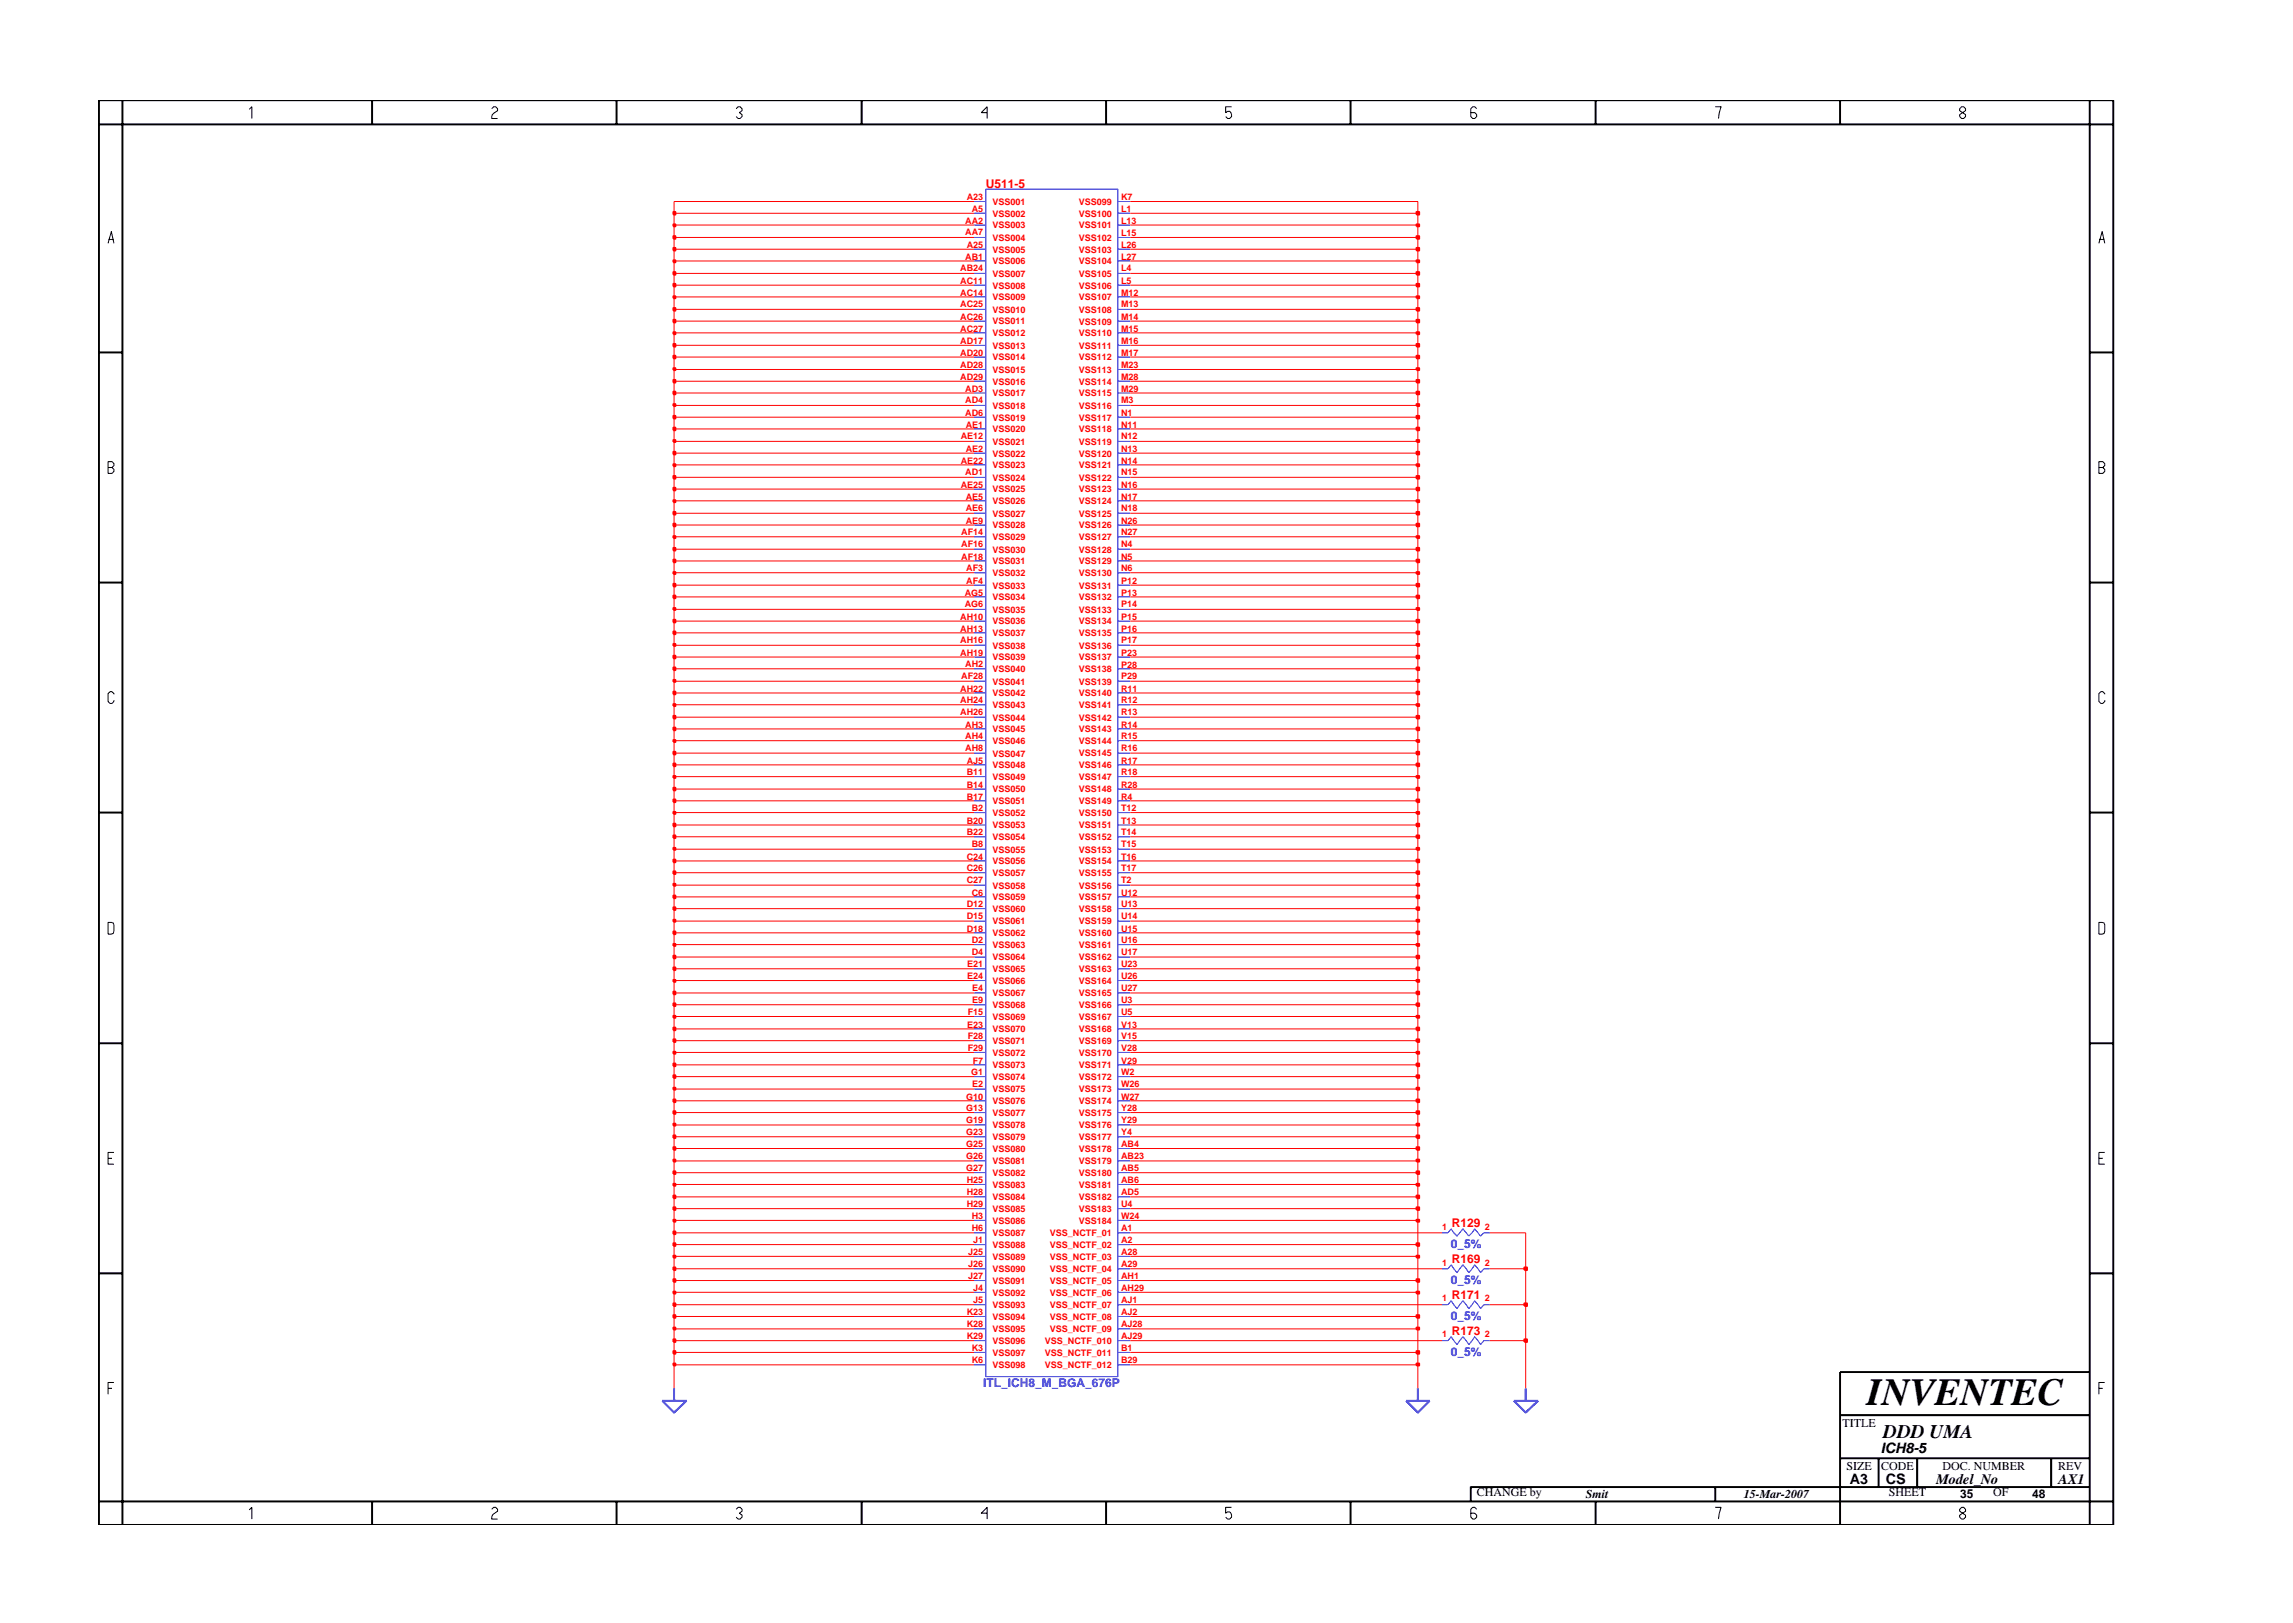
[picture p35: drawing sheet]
<svg xmlns="http://www.w3.org/2000/svg" width="297mm" height="210mm" viewBox="0 0 297 210" stroke-linecap="round" stroke-linejoin="round" font-family="sans-serif">
<defs><g id="words">
<text font-size="5" x="241.8" y="182">INVENTEC</text>
<text font-size="2.5" x="244" y="186.3">DDD UMA</text>
<g font-size="1.9">
<text x="243.6" y="188.3">ICH8-5</text>
<text x="239.6" y="192.2">A3</text>
<text x="244.3" y="192.3">CS</text>
<text x="250.8" y="192.2">Model_No</text>
<text x="266.6" y="192.2">AX1</text>
</g>
<g font-size="1.6" fill="#f00">
<text x="127.7" y="24.3">U511-5</text>
<text x="188.1" y="158.9">R129</text>
<text x="188.1" y="163.6">R169</text>
<text x="188.1" y="168.3">R171</text>
<text x="188.1" y="172.9">R173</text>
</g>
<g font-size="1.6" fill="#00f">
<text x="187.9" y="161.7">0_5%</text>
<text x="187.9" y="166.3">0_5%</text>
<text x="187.9" y="171">0_5%</text>
<text x="127.4" y="179.7">ITL_ICH8_M_BGA_676P</text>
<text x="187.9" y="175.6">0_5%</text>
</g>
<g font-size="1.6">
<text x="238.7" y="184.8">TITLE</text>
<text x="239.2" y="190.4">SIZE</text>
<text x="243.7" y="190.4">CODE</text>
<text x="251.6" y="190.4">DOC. NUMBER</text>
<text x="266.6" y="190.4">REV</text>
<text x="191.3" y="193.9">CHANGE by</text>
<text x="205.4" y="194.1">Smit</text>
<text x="225.9" y="194.1">15-Mar-2007</text>
<text x="244.7" y="193.9">SHEET</text>
<text x="253.9" y="194.1">35</text>
<text x="258.2" y="193.9">OF</text>
<text x="263.3" y="194.1">48</text>
</g>
<g font-size="1.2" fill="#f00">
<text x="125" y="29">AA2</text>
<text x="125.2" y="25.9">A23</text>
<text x="125.9" y="27.5">A5</text>
<text x="128.6" y="26.5">VSS001</text>
<text x="128.6" y="28.1">VSS002</text>
<text x="128.6" y="29.6">VSS003</text>
<text x="139.8" y="26.5">VSS099</text>
<text x="139.8" y="28.1">VSS100</text>
<text x="139.8" y="29.6">VSS101</text>
<text x="145.2" y="25.9">K7</text>
<text x="145.2" y="27.5">L1</text>
<text x="145.2" y="29">L13</text>
<text x="124.4" y="35.2">AB24</text>
<text x="125" y="30.5">AA7</text>
<text x="125" y="33.6">AB1</text>
<text x="125.2" y="32.1">A25</text>
<text x="128.6" y="31.2">VSS004</text>
<text x="128.6" y="32.7">VSS005</text>
<text x="128.6" y="34.2">VSS006</text>
<text x="128.6" y="35.9">VSS007</text>
<text x="139.8" y="31.2">VSS102</text>
<text x="139.8" y="32.7">VSS103</text>
<text x="139.8" y="34.2">VSS104</text>
<text x="139.8" y="35.9">VSS105</text>
<text x="145.2" y="30.5">L15</text>
<text x="145.2" y="32.1">L26</text>
<text x="145.2" y="33.6">L27</text>
<text x="145.2" y="35.2">L4</text>
<text x="124.4" y="36.8">AC11</text>
<text x="124.4" y="38.3">AC14</text>
<text x="124.4" y="39.8">AC25</text>
<text x="124.4" y="41.4">AC26</text>
<text x="128.6" y="37.4">VSS008</text>
<text x="128.6" y="38.9">VSS009</text>
<text x="128.6" y="40.5">VSS010</text>
<text x="139.8" y="37.4">VSS106</text>
<text x="139.8" y="38.9">VSS107</text>
<text x="139.8" y="40.5">VSS108</text>
<text x="145.2" y="36.8">L5</text>
<text x="145.2" y="38.3">M12</text>
<text x="145.2" y="39.8">M13</text>
<text x="145.2" y="41.4">M14</text>
<text x="124.4" y="47.6">AD28</text>
<text x="124.4" y="43">AC27</text>
<text x="124.4" y="44.6">AD17</text>
<text x="124.4" y="46.1">AD20</text>
<text x="128.6" y="42">VSS011</text>
<text x="128.6" y="43.6">VSS012</text>
<text x="128.6" y="45.2">VSS013</text>
<text x="128.6" y="46.7">VSS014</text>
<text x="139.8" y="45.2">VSS111</text>
<text x="139.8" y="46.7">VSS112</text>
<text x="139.8" y="42">VSS109</text>
<text x="139.8" y="43.6">VSS110</text>
<text x="145.2" y="44.6">M16</text>
<text x="145.2" y="46.1">M17</text>
<text x="145.2" y="47.6">M23</text>
<text x="145.2" y="43">M15</text>
<text x="124.4" y="49.2">AD29</text>
<text x="125" y="50.7">AD3</text>
<text x="125" y="52.3">AD4</text>
<text x="125" y="53.9">AD6</text>
<text x="128.6" y="48.3">VSS015</text>
<text x="128.6" y="49.8">VSS016</text>
<text x="128.6" y="51.4">VSS017</text>
<text x="128.6" y="53">VSS018</text>
<text x="139.8" y="48.3">VSS113</text>
<text x="139.8" y="49.8">VSS114</text>
<text x="139.8" y="51.4">VSS115</text>
<text x="139.8" y="53">VSS116</text>
<text x="145.2" y="49.2">M28</text>
<text x="145.2" y="50.7">M29</text>
<text x="145.2" y="52.3">M3</text>
<text x="145.2" y="53.9">N1</text>
<text x="124.5" y="56.9">AE12</text>
<text x="125.1" y="55.4">AE1</text>
<text x="125.1" y="58.5">AE2</text>
<text x="128.6" y="54.5">VSS019</text>
<text x="128.6" y="56">VSS020</text>
<text x="128.6" y="57.6">VSS021</text>
<text x="128.6" y="59.1">VSS022</text>
<text x="139.8" y="54.5">VSS117</text>
<text x="139.8" y="56">VSS118</text>
<text x="139.8" y="57.6">VSS119</text>
<text x="139.8" y="59.1">VSS120</text>
<text x="145.2" y="55.4">N11</text>
<text x="145.2" y="56.9">N12</text>
<text x="145.2" y="58.5">N13</text>
<text x="124.5" y="63.2">AE25</text>
<text x="124.5" y="60.1">AE22</text>
<text x="125" y="61.6">AD1</text>
<text x="125.1" y="64.7">AE5</text>
<text x="128.6" y="65.3">VSS026</text>
<text x="128.6" y="60.7">VSS023</text>
<text x="128.6" y="62.3">VSS024</text>
<text x="128.6" y="63.8">VSS025</text>
<text x="139.8" y="60.7">VSS121</text>
<text x="139.8" y="62.3">VSS122</text>
<text x="139.8" y="63.8">VSS123</text>
<text x="139.8" y="65.3">VSS124</text>
<text x="145.2" y="61.6">N15</text>
<text x="145.2" y="63.2">N16</text>
<text x="145.2" y="64.7">N17</text>
<text x="145.2" y="60.1">N14</text>
<text x="124.5" y="69.4">AF14</text>
<text x="124.5" y="70.9">AF16</text>
<text x="125.1" y="66.2">AE6</text>
<text x="125.1" y="67.8">AE9</text>
<text x="128.6" y="66.9">VSS027</text>
<text x="128.6" y="68.5">VSS028</text>
<text x="128.6" y="70">VSS029</text>
<text x="128.6" y="71.6">VSS030</text>
<text x="139.8" y="66.9">VSS125</text>
<text x="139.8" y="68.5">VSS126</text>
<text x="139.8" y="70">VSS127</text>
<text x="139.8" y="71.6">VSS128</text>
<text x="145.2" y="66.2">N18</text>
<text x="145.2" y="67.8">N26</text>
<text x="145.2" y="69.4">N27</text>
<text x="145.2" y="70.9">N4</text>
<text x="124.5" y="72.5">AF18</text>
<text x="125" y="77.2">AG5</text>
<text x="125.2" y="74">AF3</text>
<text x="125.2" y="75.6">AF4</text>
<text x="128.6" y="73.1">VSS031</text>
<text x="128.6" y="74.6">VSS032</text>
<text x="128.6" y="76.2">VSS033</text>
<text x="128.6" y="77.8">VSS034</text>
<text x="139.8" y="77.8">VSS132</text>
<text x="139.8" y="73.1">VSS129</text>
<text x="139.8" y="74.6">VSS130</text>
<text x="139.8" y="76.2">VSS131</text>
<text x="145.2" y="72.5">N5</text>
<text x="145.2" y="74">N6</text>
<text x="145.2" y="75.6">P12</text>
<text x="145.2" y="77.2">P13</text>
<text x="124.4" y="80.3">AH10</text>
<text x="124.4" y="81.8">AH13</text>
<text x="124.4" y="83.3">AH16</text>
<text x="125" y="78.7">AG6</text>
<text x="128.6" y="82.4">VSS037</text>
<text x="128.6" y="79.4">VSS035</text>
<text x="128.6" y="80.9">VSS036</text>
<text x="139.8" y="79.4">VSS133</text>
<text x="139.8" y="80.9">VSS134</text>
<text x="139.8" y="82.4">VSS135</text>
<text x="145.2" y="78.7">P14</text>
<text x="145.2" y="80.3">P15</text>
<text x="145.2" y="81.8">P16</text>
<text x="145.2" y="83.3">P17</text>
<text x="124.4" y="84.9">AH19</text>
<text x="124.4" y="89.6">AH22</text>
<text x="124.5" y="88">AF28</text>
<text x="125" y="86.5">AH2</text>
<text x="128.6" y="84">VSS038</text>
<text x="128.6" y="85.6">VSS039</text>
<text x="128.6" y="87.1">VSS040</text>
<text x="128.6" y="88.7">VSS041</text>
<text x="139.8" y="84">VSS136</text>
<text x="139.8" y="85.6">VSS137</text>
<text x="139.8" y="87.1">VSS138</text>
<text x="139.8" y="88.7">VSS139</text>
<text x="145.2" y="84.9">P23</text>
<text x="145.2" y="86.5">P28</text>
<text x="145.2" y="88">P29</text>
<text x="145.2" y="89.6">R11</text>
<text x="124.4" y="91.1">AH24</text>
<text x="124.4" y="92.7">AH26</text>
<text x="125" y="94.3">AH3</text>
<text x="125" y="95.8">AH4</text>
<text x="128.6" y="90.2">VSS042</text>
<text x="128.6" y="91.7">VSS043</text>
<text x="128.6" y="93.3">VSS044</text>
<text x="128.6" y="94.9">VSS045</text>
<text x="139.8" y="90.2">VSS140</text>
<text x="139.8" y="91.7">VSS141</text>
<text x="139.8" y="93.3">VSS142</text>
<text x="139.8" y="94.9">VSS143</text>
<text x="145.2" y="91.1">R12</text>
<text x="145.2" y="92.7">R13</text>
<text x="145.2" y="94.3">R14</text>
<text x="145.2" y="95.8">R15</text>
<text x="125" y="97.3">AH8</text>
<text x="125.2" y="98.9">AJ5</text>
<text x="125.2" y="100.4">B11</text>
<text x="128.6" y="98">VSS047</text>
<text x="128.6" y="99.5">VSS048</text>
<text x="128.6" y="101.1">VSS049</text>
<text x="128.6" y="96.4">VSS046</text>
<text x="139.8" y="96.4">VSS144</text>
<text x="139.8" y="98">VSS145</text>
<text x="139.8" y="99.5">VSS146</text>
<text x="139.8" y="101.1">VSS147</text>
<text x="145.2" y="97.3">R16</text>
<text x="145.2" y="98.9">R17</text>
<text x="145.2" y="100.4">R18</text>
<text x="125.2" y="102.1">B14</text>
<text x="125.2" y="103.6">B17</text>
<text x="125.2" y="106.7">B20</text>
<text x="125.9" y="105.1">B2</text>
<text x="128.6" y="102.7">VSS050</text>
<text x="128.6" y="104.2">VSS051</text>
<text x="128.6" y="105.7">VSS052</text>
<text x="128.6" y="107.3">VSS053</text>
<text x="139.8" y="105.7">VSS150</text>
<text x="139.8" y="107.3">VSS151</text>
<text x="139.8" y="102.7">VSS148</text>
<text x="139.8" y="104.2">VSS149</text>
<text x="145.2" y="105.1">T12</text>
<text x="145.2" y="106.7">T13</text>
<text x="145.2" y="102.1">R28</text>
<text x="145.2" y="103.6">R4</text>
<text x="125.2" y="112.9">C26</text>
<text x="125.2" y="108.2">B22</text>
<text x="125.2" y="111.4">C24</text>
<text x="125.9" y="109.8">B8</text>
<text x="128.6" y="108.8">VSS054</text>
<text x="128.6" y="110.4">VSS055</text>
<text x="128.6" y="112">VSS056</text>
<text x="128.6" y="113.5">VSS057</text>
<text x="139.8" y="108.8">VSS152</text>
<text x="139.8" y="110.4">VSS153</text>
<text x="139.8" y="112">VSS154</text>
<text x="139.8" y="113.5">VSS155</text>
<text x="145.2" y="108.2">T14</text>
<text x="145.2" y="109.8">T15</text>
<text x="145.2" y="111.4">T16</text>
<text x="145.2" y="112.9">T17</text>
<text x="125.2" y="114.4">C27</text>
<text x="125.2" y="117.5">D12</text>
<text x="125.2" y="119.1">D15</text>
<text x="125.9" y="116">C6</text>
<text x="128.6" y="115.1">VSS058</text>
<text x="128.6" y="116.6">VSS059</text>
<text x="128.6" y="118.2">VSS060</text>
<text x="128.6" y="119.8">VSS061</text>
<text x="139.8" y="115.1">VSS156</text>
<text x="139.8" y="116.6">VSS157</text>
<text x="139.8" y="118.2">VSS158</text>
<text x="139.8" y="119.8">VSS159</text>
<text x="145.2" y="114.4">T2</text>
<text x="145.2" y="116">U12</text>
<text x="145.2" y="117.5">U13</text>
<text x="145.2" y="119.1">U14</text>
<text x="125.2" y="120.7">D18</text>
<text x="125.3" y="125.3">E21</text>
<text x="125.9" y="122.2">D2</text>
<text x="125.9" y="123.7">D4</text>
<text x="128.6" y="121.3">VSS062</text>
<text x="128.6" y="122.8">VSS063</text>
<text x="128.6" y="124.4">VSS064</text>
<text x="128.6" y="125.9">VSS065</text>
<text x="139.8" y="121.3">VSS160</text>
<text x="139.8" y="122.8">VSS161</text>
<text x="139.8" y="124.4">VSS162</text>
<text x="139.8" y="125.9">VSS163</text>
<text x="145.2" y="120.7">U15</text>
<text x="145.2" y="122.2">U16</text>
<text x="145.2" y="123.7">U17</text>
<text x="145.2" y="125.3">U23</text>
<text x="125.3" y="126.9">E24</text>
<text x="125.4" y="131.5">F15</text>
<text x="125.9" y="128.4">E4</text>
<text x="125.9" y="130">E9</text>
<text x="128.6" y="127.5">VSS066</text>
<text x="128.6" y="129.1">VSS067</text>
<text x="128.6" y="130.6">VSS068</text>
<text x="139.8" y="129.1">VSS165</text>
<text x="139.8" y="130.6">VSS166</text>
<text x="139.8" y="127.5">VSS164</text>
<text x="145.2" y="126.9">U26</text>
<text x="145.2" y="128.4">U27</text>
<text x="145.2" y="130">U3</text>
<text x="145.2" y="131.5">U5</text>
<text x="125.3" y="133.1">E23</text>
<text x="125.4" y="134.6">F28</text>
<text x="125.4" y="136.2">F29</text>
<text x="126" y="137.8">F7</text>
<text x="128.6" y="132.1">VSS069</text>
<text x="128.6" y="133.7">VSS070</text>
<text x="128.6" y="135.3">VSS071</text>
<text x="128.6" y="136.8">VSS072</text>
<text x="139.8" y="132.1">VSS167</text>
<text x="139.8" y="133.7">VSS168</text>
<text x="139.8" y="135.3">VSS169</text>
<text x="139.8" y="136.8">VSS170</text>
<text x="145.2" y="133.1">V13</text>
<text x="145.2" y="134.6">V15</text>
<text x="145.2" y="136.2">V28</text>
<text x="145.2" y="137.8">V29</text>
<text x="125.2" y="142.4">G10</text>
<text x="125.2" y="144">G13</text>
<text x="125.8" y="139.3">G1</text>
<text x="125.9" y="140.8">E2</text>
<text x="128.6" y="141.5">VSS075</text>
<text x="128.6" y="143">VSS076</text>
<text x="128.6" y="138.4">VSS073</text>
<text x="128.6" y="139.9">VSS074</text>
<text x="139.8" y="138.4">VSS171</text>
<text x="139.8" y="139.9">VSS172</text>
<text x="139.8" y="141.5">VSS173</text>
<text x="139.8" y="143">VSS174</text>
<text x="145.2" y="144">Y28</text>
<text x="145.2" y="139.3">W2</text>
<text x="145.2" y="140.8">W26</text>
<text x="145.2" y="142.4">W27</text>
<text x="125.2" y="145.5">G19</text>
<text x="125.2" y="147.1">G23</text>
<text x="125.2" y="148.6">G25</text>
<text x="128.6" y="144.6">VSS077</text>
<text x="128.6" y="146.2">VSS078</text>
<text x="128.6" y="147.7">VSS079</text>
<text x="128.6" y="149.2">VSS080</text>
<text x="139.8" y="144.6">VSS175</text>
<text x="139.8" y="146.2">VSS176</text>
<text x="139.8" y="147.7">VSS177</text>
<text x="139.8" y="149.2">VSS178</text>
<text x="145.2" y="145.5">Y29</text>
<text x="145.2" y="147.1">Y4</text>
<text x="145.2" y="148.6">AB4</text>
<text x="125.2" y="150.1">G26</text>
<text x="125.2" y="151.8">G27</text>
<text x="125.2" y="153.3">H25</text>
<text x="125.2" y="154.8">H28</text>
<text x="128.6" y="150.8">VSS081</text>
<text x="128.6" y="152.4">VSS082</text>
<text x="128.6" y="153.9">VSS083</text>
<text x="128.6" y="155.5">VSS084</text>
<text x="139.8" y="150.8">VSS179</text>
<text x="139.8" y="152.4">VSS180</text>
<text x="139.8" y="153.9">VSS181</text>
<text x="139.8" y="155.5">VSS182</text>
<text x="145.2" y="150.1">AB23</text>
<text x="145.2" y="151.8">AB5</text>
<text x="145.2" y="153.3">AB6</text>
<text x="145.2" y="154.8">AD5</text>
<text x="125.2" y="156.4">H29</text>
<text x="125.9" y="157.9">H3</text>
<text x="125.9" y="159.5">H6</text>
<text x="126.1" y="161.1">J1</text>
<text x="128.6" y="157">VSS085</text>
<text x="128.6" y="158.5">VSS086</text>
<text x="128.6" y="160.1">VSS087</text>
<text x="128.6" y="161.7">VSS088</text>
<text x="136" y="161.7">VSS_NCTF_02</text>
<text x="136" y="160.1">VSS_NCTF_01</text>
<text x="139.8" y="157">VSS183</text>
<text x="139.8" y="158.5">VSS184</text>
<text x="145.2" y="159.5">A1</text>
<text x="145.2" y="161.1">A2</text>
<text x="145.2" y="156.4">U4</text>
<text x="145.2" y="157.9">W24</text>
<text x="186.8" y="159.3">1</text>
<text x="192.3" y="159.3">2</text>
<text x="125.4" y="162.6">J25</text>
<text x="125.4" y="164.2">J26</text>
<text x="125.4" y="165.7">J27</text>
<text x="126.1" y="167.2">J4</text>
<text x="128.6" y="163.2">VSS089</text>
<text x="128.6" y="164.8">VSS090</text>
<text x="128.6" y="166.3">VSS091</text>
<text x="128.6" y="167.9">VSS092</text>
<text x="136" y="163.2">VSS_NCTF_03</text>
<text x="136" y="164.8">VSS_NCTF_04</text>
<text x="136" y="166.3">VSS_NCTF_05</text>
<text x="136" y="167.9">VSS_NCTF_06</text>
<text x="145.2" y="162.6">A28</text>
<text x="145.2" y="164.2">A29</text>
<text x="145.2" y="165.7">AH1</text>
<text x="145.2" y="167.2">AH29</text>
<text x="186.8" y="163.9">1</text>
<text x="192.3" y="163.9">2</text>
<text x="125.2" y="170.4">K23</text>
<text x="125.2" y="171.9">K28</text>
<text x="125.2" y="173.5">K29</text>
<text x="126.1" y="168.9">J5</text>
<text x="128.6" y="171">VSS094</text>
<text x="128.6" y="172.6">VSS095</text>
<text x="128.6" y="169.5">VSS093</text>
<text x="136" y="169.5">VSS_NCTF_07</text>
<text x="136" y="171">VSS_NCTF_08</text>
<text x="136" y="172.6">VSS_NCTF_09</text>
<text x="145.2" y="171.9">AJ28</text>
<text x="145.2" y="173.5">AJ29</text>
<text x="145.2" y="168.9">AJ1</text>
<text x="145.2" y="170.4">AJ2</text>
<text x="186.8" y="173.3">1</text>
<text x="186.8" y="168.6">1</text>
<text x="192.3" y="173.3">2</text>
<text x="192.3" y="168.6">2</text>
<text x="125.9" y="175">K3</text>
<text x="125.9" y="176.6">K6</text>
<text x="128.6" y="174.1">VSS096</text>
<text x="128.6" y="175.6">VSS097</text>
<text x="128.6" y="177.3">VSS098</text>
<text x="135.4" y="174.1">VSS_NCTF_010</text>
<text x="135.4" y="175.6">VSS_NCTF_011</text>
<text x="135.4" y="177.3">VSS_NCTF_012</text>
<text x="145.2" y="175">B1</text>
<text x="145.2" y="176.6">B29</text>
</g>
</g></defs>
<g fill="none" stroke="#00f" stroke-width=".13">
<path d="M126.2 26.1h1.5M126.2 27.6h1.5M126.2 29.2h1.5M126.2 30.8h1.5M126.2 32.3h1.5M126.2 33.8h1.5M126.2 35.4h1.5M126.2 36.9h1.5M126.2 38.5h1.5M127.7 24.5h17.1v153.8h-17.1zM144.8 26.1h1.6M144.8 27.6h1.6"/>
<path d="M144.8 29.2h1.6M144.8 30.8h1.6M144.8 32.3h1.6M144.8 33.8h1.6M144.8 35.4h1.6M144.8 36.9h1.6M144.8 38.5h1.6M126.2 40.1h1.5M126.2 41.6h1.5M126.2 43.1h1.5M126.2 44.7h1.5M126.2 46.3h1.5"/>
<path d="M126.2 47.9h1.5M126.2 49.4h1.5M126.2 50.9h1.5M126.2 52.5h1.5M126.2 54h1.5M126.2 55.6h1.5M126.2 57.2h1.5M126.2 58.7h1.5M144.8 40.1h1.6M144.8 41.6h1.6M144.8 43.1h1.6M144.8 44.7h1.6"/>
<path d="M144.8 46.3h1.6M144.8 47.9h1.6M144.8 49.4h1.6M144.8 50.9h1.6M144.8 52.5h1.6M144.8 54h1.6M144.8 55.6h1.6M144.8 57.2h1.6M144.8 58.7h1.6M126.2 60.2h1.5M126.2 61.8h1.5M126.2 63.4h1.5"/>
<path d="M126.2 64.9h1.5M126.2 66.5h1.5M126.2 68h1.5M126.2 69.5h1.5M126.2 71.1h1.5M126.2 72.7h1.5M126.2 74.2h1.5M126.2 75.8h1.5M126.2 77.3h1.5M126.2 78.9h1.5M144.8 60.2h1.6M144.8 61.8h1.6"/>
<path d="M144.8 63.4h1.6M144.8 64.9h1.6M144.8 66.5h1.6M144.8 68h1.6M144.8 69.5h1.6M144.8 71.1h1.6M144.8 72.7h1.6M144.8 74.2h1.6M144.8 75.8h1.6M144.8 77.3h1.6M144.8 78.9h1.6M126.2 80.5h1.5"/>
<path d="M126.2 82h1.5M126.2 83.6h1.5M126.2 85.1h1.5M126.2 86.6h1.5M126.2 88.3h1.5M126.2 89.8h1.5M126.2 91.3h1.5M126.2 92.9h1.5M126.2 94.4h1.5M126.2 96h1.5M126.2 97.6h1.5M126.2 99.1h1.5"/>
<path d="M144.8 80.5h1.6M144.8 82h1.6M144.8 83.6h1.6M144.8 85.1h1.6M144.8 86.6h1.6M144.8 88.3h1.6M144.8 89.8h1.6M144.8 91.3h1.6M144.8 92.9h1.6M144.8 94.4h1.6M144.8 96h1.6M144.8 97.6h1.6"/>
<path d="M144.8 99.1h1.6M126.2 100.6h1.5M126.2 102.2h1.5M126.2 103.7h1.5M126.2 105.3h1.5M126.2 106.9h1.5M126.2 108.4h1.5M126.2 110h1.5M126.2 111.5h1.5M126.2 113.1h1.5M126.2 114.7h1.5M126.2 116.2h1.5"/>
<path d="M126.2 117.7h1.5M126.2 119.3h1.5M144.8 100.6h1.6M144.8 102.2h1.6M144.8 103.7h1.6M144.8 105.3h1.6M144.8 106.9h1.6M144.8 108.4h1.6M144.8 110h1.6M144.8 111.5h1.6M144.8 113.1h1.6M144.8 114.7h1.6"/>
<path d="M144.8 116.2h1.6M144.8 117.7h1.6M144.8 119.3h1.6M126.2 120.8h1.5M126.2 122.4h1.5M126.2 124h1.5M126.2 125.5h1.5M126.2 127h1.5M126.2 128.6h1.5M126.2 130.2h1.5M126.2 131.7h1.5M126.2 133.3h1.5"/>
<path d="M126.2 134.8h1.5M126.2 136.3h1.5M126.2 138h1.5M126.2 139.5h1.5M144.8 120.8h1.6M144.8 122.4h1.6M144.8 124h1.6M144.8 125.5h1.6M144.8 127h1.6M144.8 128.6h1.6M144.8 130.2h1.6M144.8 131.7h1.6"/>
<path d="M144.8 133.3h1.6M144.8 134.8h1.6M144.8 136.3h1.6M144.8 138h1.6M144.8 139.5h1.6M126.2 159.7h1.5M126.2 141.1h1.5M126.2 142.6h1.5M126.2 144.1h1.5M126.2 145.7h1.5M126.2 147.3h1.5M126.2 148.8h1.5"/>
<path d="M126.2 150.4h1.5M126.2 151.9h1.5M126.2 153.4h1.5M126.2 155.1h1.5M126.2 156.6h1.5M126.2 158.1h1.5M144.8 159.7h1.6M144.8 141.1h1.6M144.8 142.6h1.6M144.8 144.1h1.6M144.8 145.7h1.6M144.8 147.3h1.6"/>
<path d="M144.8 148.8h1.6M144.8 150.4h1.6M144.8 151.9h1.6M144.8 153.4h1.6M144.8 155.1h1.6M144.8 156.6h1.6M144.8 158.1h1.6M186.8 159.7h.8l.4-.5 .8 .9 .7-.9 .8 .9 .7-.9 .8 .9 .4-.4h.8M126.2 169h1.5M126.2 161.2h1.5M126.2 162.8h1.5M126.2 164.4h1.5"/>
<path d="M126.2 165.9h1.5M126.2 167.4h1.5M126.2 170.5h1.5M126.2 172.2h1.5M126.2 173.7h1.5M126.2 175.2h1.5M126.2 176.8h1.5M144.8 169h1.6M144.8 161.2h1.6M144.8 162.8h1.6M144.8 164.4h1.6M144.8 165.9h1.6"/>
<path d="M144.8 167.4h1.6M144.8 170.5h1.6M144.8 172.2h1.6M144.8 173.7h1.6M144.8 175.2h1.6M144.8 176.8h1.6M186.8 169h.8l.4-.5 .8 1 .7-1 .8 1 .7-1 .8 1 .4-.5h.8M186.8 164.4h.8l.4-.5 .8 1 .7-1 .8 1 .7-1 .8 1 .4-.5h.8M186.8 173.7h.8l.4-.5 .8 1 .7-1 .8 1 .7-1 .8 1 .4-.5h.8"/>
</g>
<path d="M87.3 179.9v1.6M183.7 179.9v1.6M197.6 179.9v1.6M85.8 181.5h3.1l-1.6 1.5zM182.1 181.5h3.1l-1.5 1.5zM196.1 181.5h3.1l-1.6 1.5z" fill="none" stroke="#00f" stroke-width=".25"/>
<path d="M87.3 176.8v3.1M183.7 176.8v3.1M197.6 173.7v6.2" fill="none" stroke="#f00" stroke-width=".13"/>
<path d="M87.2 176.6h.3v.3h-.3z" fill="#8e2323"/>
<path d="M87.2 176.6h.3v.3h-.3z" fill="none" stroke="#f00" stroke-width=".25"/>
<path d="M87.3 175.2v1.6h38.9M146.4 176.8h37.3" fill="none" stroke="#f00" stroke-width=".13"/>
<path d="M183.5 176.6h.3v.3h-.3z" fill="#8e2323"/>
<path d="M183.5 176.6h.3v.3h-.3z" fill="none" stroke="#f00" stroke-width=".25"/>
<path d="M183.7 175.2v1.6" fill="none" stroke="#f00" stroke-width=".13"/>
<path d="M87.2 175h.3v.4h-.3z" fill="#8e2323"/>
<path d="M87.2 175h.3v.4h-.3z" fill="none" stroke="#f00" stroke-width=".25"/>
<path d="M87.3 173.7v1.5h38.9M146.4 175.2h37.3" fill="none" stroke="#f00" stroke-width=".13"/>
<path d="M183.5 175h.3v.4h-.3z" fill="#8e2323"/>
<path d="M183.5 175h.3v.4h-.3z" fill="none" stroke="#f00" stroke-width=".25"/>
<path d="M183.7 172.2v3" fill="none" stroke="#f00" stroke-width=".13"/>
<path d="M87.2 173.5h.3v.3h-.3z" fill="#8e2323"/>
<path d="M87.2 173.5h.3v.3h-.3z" fill="none" stroke="#f00" stroke-width=".25"/>
<path d="M87.3 172.2v1.5h38.9M146.4 173.7h40.4M193 173.7h4.6" fill="none" stroke="#f00" stroke-width=".13"/>
<path d="M197.5 173.5h.3v.3h-.3z" fill="#8e2323"/>
<path d="M197.5 173.5h.3v.3h-.3z" fill="none" stroke="#f00" stroke-width=".25"/>
<path d="M197.6 169v4.7" fill="none" stroke="#f00" stroke-width=".13"/>
<path d="M87.2 172h.3v.2h-.3z" fill="#8e2323"/>
<path d="M87.2 172h.3v.2h-.3z" fill="none" stroke="#f00" stroke-width=".25"/>
<path d="M87.3 170.5v1.7h38.9M146.4 172.2h37.3" fill="none" stroke="#f00" stroke-width=".13"/>
<path d="M183.5 172h.3v.2h-.3z" fill="#8e2323"/>
<path d="M183.5 172h.3v.2h-.3z" fill="none" stroke="#f00" stroke-width=".25"/>
<path d="M183.7 170.5v1.7" fill="none" stroke="#f00" stroke-width=".13"/>
<path d="M87.2 170.4h.3v.3h-.3z" fill="#8e2323"/>
<path d="M87.2 170.4h.3v.3h-.3z" fill="none" stroke="#f00" stroke-width=".25"/>
<path d="M87.3 169v1.5h38.9M146.4 170.5h37.3" fill="none" stroke="#f00" stroke-width=".13"/>
<path d="M183.5 170.4h.3v.3h-.3z" fill="#8e2323"/>
<path d="M183.5 170.4h.3v.3h-.3z" fill="none" stroke="#f00" stroke-width=".25"/>
<path d="M183.7 167.4v3.1" fill="none" stroke="#f00" stroke-width=".13"/>
<path d="M87.2 168.9h.3v.3h-.3z" fill="#8e2323"/>
<path d="M87.2 168.9h.3v.3h-.3z" fill="none" stroke="#f00" stroke-width=".25"/>
<path d="M87.3 167.4v1.6h38.9M146.4 169h40.4M193 169h4.6" fill="none" stroke="#f00" stroke-width=".13"/>
<path d="M197.5 168.9h.3v.3h-.3z" fill="#8e2323"/>
<path d="M197.5 168.9h.3v.3h-.3z" fill="none" stroke="#f00" stroke-width=".25"/>
<path d="M197.6 164.4v4.6" fill="none" stroke="#f00" stroke-width=".13"/>
<path d="M87.2 167.3h.3v.3h-.3z" fill="#8e2323"/>
<path d="M87.2 167.3h.3v.3h-.3z" fill="none" stroke="#f00" stroke-width=".25"/>
<path d="M87.3 165.9v1.5h38.9M146.4 167.4h37.3" fill="none" stroke="#f00" stroke-width=".13"/>
<path d="M183.5 167.3h.3v.3h-.3z" fill="#8e2323"/>
<path d="M183.5 167.3h.3v.3h-.3z" fill="none" stroke="#f00" stroke-width=".25"/>
<path d="M183.7 165.9v1.5" fill="none" stroke="#f00" stroke-width=".13"/>
<path d="M87.2 165.7h.3v.4h-.3z" fill="#8e2323"/>
<path d="M87.2 165.7h.3v.4h-.3z" fill="none" stroke="#f00" stroke-width=".25"/>
<path d="M87.3 164.4v1.5h38.9M146.4 165.9h37.3" fill="none" stroke="#f00" stroke-width=".13"/>
<path d="M183.5 165.7h.3v.4h-.3z" fill="#8e2323"/>
<path d="M183.5 165.7h.3v.4h-.3z" fill="none" stroke="#f00" stroke-width=".25"/>
<path d="M183.7 162.8v3.1" fill="none" stroke="#f00" stroke-width=".13"/>
<path d="M87.2 164.2h.3v.3h-.3z" fill="#8e2323"/>
<path d="M87.2 164.2h.3v.3h-.3z" fill="none" stroke="#f00" stroke-width=".25"/>
<path d="M87.3 162.8v1.6h38.9M146.4 164.4h40.4M193 164.4h4.6" fill="none" stroke="#f00" stroke-width=".13"/>
<path d="M197.5 164.2h.3v.3h-.3z" fill="#8e2323"/>
<path d="M197.5 164.2h.3v.3h-.3z" fill="none" stroke="#f00" stroke-width=".25"/>
<path d="M197.6 159.7v4.7" fill="none" stroke="#f00" stroke-width=".13"/>
<path d="M87.2 162.7h.3v.2h-.3z" fill="#8e2323"/>
<path d="M87.2 162.7h.3v.2h-.3z" fill="none" stroke="#f00" stroke-width=".25"/>
<path d="M87.3 161.2v1.6h38.9M146.4 162.8h37.3" fill="none" stroke="#f00" stroke-width=".13"/>
<path d="M183.5 162.7h.3v.2h-.3z" fill="#8e2323"/>
<path d="M183.5 162.7h.3v.2h-.3z" fill="none" stroke="#f00" stroke-width=".25"/>
<path d="M183.7 161.2v1.6" fill="none" stroke="#f00" stroke-width=".13"/>
<path d="M87.2 161.1h.3v.3h-.3z" fill="#8e2323"/>
<path d="M87.2 161.1h.3v.3h-.3z" fill="none" stroke="#f00" stroke-width=".25"/>
<path d="M87.3 159.7v1.5h38.9M146.4 161.2h37.3" fill="none" stroke="#f00" stroke-width=".13"/>
<path d="M183.5 161.1h.3v.3h-.3z" fill="#8e2323"/>
<path d="M183.5 161.1h.3v.3h-.3z" fill="none" stroke="#f00" stroke-width=".25"/>
<path d="M183.7 158.1v3.1" fill="none" stroke="#f00" stroke-width=".13"/>
<path d="M87.2 159.5h.3v.4h-.3z" fill="#8e2323"/>
<path d="M87.2 159.5h.3v.4h-.3z" fill="none" stroke="#f00" stroke-width=".25"/>
<path d="M87.3 158.1v1.6h38.9M146.4 159.7h40.4M193 159.7h4.6" fill="none" stroke="#f00" stroke-width=".13"/>
<path d="M87.2 158h.3v.3h-.3z" fill="#8e2323"/>
<path d="M87.2 158h.3v.3h-.3z" fill="none" stroke="#f00" stroke-width=".25"/>
<path d="M87.3 156.6v1.5h38.9M146.4 158.1h37.3" fill="none" stroke="#f00" stroke-width=".13"/>
<path d="M183.5 158h.3v.3h-.3z" fill="#8e2323"/>
<path d="M183.5 158h.3v.3h-.3z" fill="none" stroke="#f00" stroke-width=".25"/>
<path d="M183.7 156.6v1.5" fill="none" stroke="#f00" stroke-width=".13"/>
<path d="M87.2 156.4h.3v.3h-.3z" fill="#8e2323"/>
<path d="M87.2 156.4h.3v.3h-.3z" fill="none" stroke="#f00" stroke-width=".25"/>
<path d="M87.3 155.1v1.5h38.9M146.4 156.6h37.3" fill="none" stroke="#f00" stroke-width=".13"/>
<path d="M183.5 156.4h.3v.3h-.3z" fill="#8e2323"/>
<path d="M183.5 156.4h.3v.3h-.3z" fill="none" stroke="#f00" stroke-width=".25"/>
<path d="M183.7 155.1v1.5" fill="none" stroke="#f00" stroke-width=".13"/>
<path d="M87.2 154.9h.3v.3h-.3z" fill="#8e2323"/>
<path d="M87.2 154.9h.3v.3h-.3z" fill="none" stroke="#f00" stroke-width=".25"/>
<path d="M87.3 153.4v1.7h38.9M146.4 155.1h37.3" fill="none" stroke="#f00" stroke-width=".13"/>
<path d="M183.5 154.9h.3v.3h-.3z" fill="#8e2323"/>
<path d="M183.5 154.9h.3v.3h-.3z" fill="none" stroke="#f00" stroke-width=".25"/>
<path d="M183.7 153.4v1.7" fill="none" stroke="#f00" stroke-width=".13"/>
<path d="M87.2 153.4h.3v.2h-.3z" fill="#8e2323"/>
<path d="M87.2 153.4h.3v.2h-.3z" fill="none" stroke="#f00" stroke-width=".25"/>
<path d="M87.3 151.9v1.5h38.9M146.4 153.4h37.3" fill="none" stroke="#f00" stroke-width=".13"/>
<path d="M183.5 153.4h.3v.2h-.3z" fill="#8e2323"/>
<path d="M183.5 153.4h.3v.2h-.3z" fill="none" stroke="#f00" stroke-width=".25"/>
<path d="M183.7 151.9v1.5" fill="none" stroke="#f00" stroke-width=".13"/>
<path d="M87.2 151.8h.3v.3h-.3z" fill="#8e2323"/>
<path d="M87.2 151.8h.3v.3h-.3z" fill="none" stroke="#f00" stroke-width=".25"/>
<path d="M87.3 150.4v1.5h38.9M146.4 151.9h37.3" fill="none" stroke="#f00" stroke-width=".13"/>
<path d="M183.5 151.8h.3v.3h-.3z" fill="#8e2323"/>
<path d="M183.5 151.8h.3v.3h-.3z" fill="none" stroke="#f00" stroke-width=".25"/>
<path d="M183.7 150.4v1.5" fill="none" stroke="#f00" stroke-width=".13"/>
<path d="M87.2 150.2h.3v.3h-.3z" fill="#8e2323"/>
<path d="M87.2 150.2h.3v.3h-.3z" fill="none" stroke="#f00" stroke-width=".25"/>
<path d="M87.3 148.8v1.6h38.9M146.4 150.4h37.3" fill="none" stroke="#f00" stroke-width=".13"/>
<path d="M183.5 150.2h.3v.3h-.3z" fill="#8e2323"/>
<path d="M183.5 150.2h.3v.3h-.3z" fill="none" stroke="#f00" stroke-width=".25"/>
<path d="M183.7 148.8v1.6" fill="none" stroke="#f00" stroke-width=".13"/>
<path d="M87.2 148.6h.3v.4h-.3z" fill="#8e2323"/>
<path d="M87.2 148.6h.3v.4h-.3z" fill="none" stroke="#f00" stroke-width=".25"/>
<path d="M87.3 147.3v1.5h38.9M146.4 148.8h37.3" fill="none" stroke="#f00" stroke-width=".13"/>
<path d="M183.5 148.6h.3v.4h-.3z" fill="#8e2323"/>
<path d="M183.5 148.6h.3v.4h-.3z" fill="none" stroke="#f00" stroke-width=".25"/>
<path d="M183.7 147.3v1.5" fill="none" stroke="#f00" stroke-width=".13"/>
<path d="M87.2 147.1h.3v.3h-.3z" fill="#8e2323"/>
<path d="M87.2 147.1h.3v.3h-.3z" fill="none" stroke="#f00" stroke-width=".25"/>
<path d="M87.3 145.7v1.6h38.9M146.4 147.3h37.3" fill="none" stroke="#f00" stroke-width=".13"/>
<path d="M183.5 147.1h.3v.3h-.3z" fill="#8e2323"/>
<path d="M183.5 147.1h.3v.3h-.3z" fill="none" stroke="#f00" stroke-width=".25"/>
<path d="M183.7 145.7v1.6" fill="none" stroke="#f00" stroke-width=".13"/>
<path d="M87.2 145.6h.3v.2h-.3z" fill="#8e2323"/>
<path d="M87.2 145.6h.3v.2h-.3z" fill="none" stroke="#f00" stroke-width=".25"/>
<path d="M87.3 144.1v1.6h38.9M146.4 145.7h37.3" fill="none" stroke="#f00" stroke-width=".13"/>
<path d="M183.5 145.6h.3v.2h-.3z" fill="#8e2323"/>
<path d="M183.5 145.6h.3v.2h-.3z" fill="none" stroke="#f00" stroke-width=".25"/>
<path d="M183.7 144.1v1.6" fill="none" stroke="#f00" stroke-width=".13"/>
<path d="M87.2 144h.3v.3h-.3z" fill="#8e2323"/>
<path d="M87.2 144h.3v.3h-.3z" fill="none" stroke="#f00" stroke-width=".25"/>
<path d="M87.3 142.6v1.5h38.9M146.4 144.1h37.3" fill="none" stroke="#f00" stroke-width=".13"/>
<path d="M183.5 144h.3v.3h-.3z" fill="#8e2323"/>
<path d="M183.5 144h.3v.3h-.3z" fill="none" stroke="#f00" stroke-width=".25"/>
<path d="M183.7 142.6v1.5" fill="none" stroke="#f00" stroke-width=".13"/>
<path d="M87.2 142.4h.3v.4h-.3z" fill="#8e2323"/>
<path d="M87.2 142.4h.3v.4h-.3z" fill="none" stroke="#f00" stroke-width=".25"/>
<path d="M87.3 141.1v1.5h38.9M146.4 142.6h37.3" fill="none" stroke="#f00" stroke-width=".13"/>
<path d="M183.5 142.4h.3v.4h-.3z" fill="#8e2323"/>
<path d="M183.5 142.4h.3v.4h-.3z" fill="none" stroke="#f00" stroke-width=".25"/>
<path d="M183.7 141.1v1.5" fill="none" stroke="#f00" stroke-width=".13"/>
<path d="M87.2 140.9h.3v.3h-.3z" fill="#8e2323"/>
<path d="M87.2 140.9h.3v.3h-.3z" fill="none" stroke="#f00" stroke-width=".25"/>
<path d="M87.3 139.5v1.6h38.9M146.4 141.1h37.3" fill="none" stroke="#f00" stroke-width=".13"/>
<path d="M183.5 140.9h.3v.3h-.3z" fill="#8e2323"/>
<path d="M183.5 140.9h.3v.3h-.3z" fill="none" stroke="#f00" stroke-width=".25"/>
<path d="M183.7 139.5v1.6" fill="none" stroke="#f00" stroke-width=".13"/>
<path d="M87.2 139.3h.3v.3h-.3z" fill="#8e2323"/>
<path d="M87.2 139.3h.3v.3h-.3z" fill="none" stroke="#f00" stroke-width=".25"/>
<path d="M87.3 138v1.5h38.9M146.4 139.5h37.3" fill="none" stroke="#f00" stroke-width=".13"/>
<path d="M183.5 139.3h.3v.3h-.3z" fill="#8e2323"/>
<path d="M183.5 139.3h.3v.3h-.3z" fill="none" stroke="#f00" stroke-width=".25"/>
<path d="M183.7 138v1.5" fill="none" stroke="#f00" stroke-width=".13"/>
<path d="M87.2 137.8h.3v.3h-.3z" fill="#8e2323"/>
<path d="M87.2 137.8h.3v.3h-.3z" fill="none" stroke="#f00" stroke-width=".25"/>
<path d="M87.3 136.3v1.7h38.9M146.4 138h37.3" fill="none" stroke="#f00" stroke-width=".13"/>
<path d="M183.5 137.8h.3v.3h-.3z" fill="#8e2323"/>
<path d="M183.5 137.8h.3v.3h-.3z" fill="none" stroke="#f00" stroke-width=".25"/>
<path d="M183.7 136.3v1.7" fill="none" stroke="#f00" stroke-width=".13"/>
<path d="M87.2 136.3h.3v.2h-.3z" fill="#8e2323"/>
<path d="M87.2 136.3h.3v.2h-.3z" fill="none" stroke="#f00" stroke-width=".25"/>
<path d="M87.3 134.8v1.5h38.9M146.4 136.3h37.3" fill="none" stroke="#f00" stroke-width=".13"/>
<path d="M183.5 136.3h.3v.2h-.3z" fill="#8e2323"/>
<path d="M183.5 136.3h.3v.2h-.3z" fill="none" stroke="#f00" stroke-width=".25"/>
<path d="M183.7 134.8v1.5" fill="none" stroke="#f00" stroke-width=".13"/>
<path d="M87.2 134.6h.3v.4h-.3z" fill="#8e2323"/>
<path d="M87.2 134.6h.3v.4h-.3z" fill="none" stroke="#f00" stroke-width=".25"/>
<path d="M87.3 133.3v1.5h38.9M146.4 134.8h37.3" fill="none" stroke="#f00" stroke-width=".13"/>
<path d="M183.5 134.6h.3v.4h-.3z" fill="#8e2323"/>
<path d="M183.5 134.6h.3v.4h-.3z" fill="none" stroke="#f00" stroke-width=".25"/>
<path d="M183.7 133.3v1.5" fill="none" stroke="#f00" stroke-width=".13"/>
<path d="M87.2 133.1h.3v.4h-.3z" fill="#8e2323"/>
<path d="M87.2 133.1h.3v.4h-.3z" fill="none" stroke="#f00" stroke-width=".25"/>
<path d="M87.3 131.7v1.6h38.9M146.4 133.3h37.3" fill="none" stroke="#f00" stroke-width=".13"/>
<path d="M183.5 133.1h.3v.4h-.3z" fill="#8e2323"/>
<path d="M183.5 133.1h.3v.4h-.3z" fill="none" stroke="#f00" stroke-width=".25"/>
<path d="M183.7 131.7v1.6" fill="none" stroke="#f00" stroke-width=".13"/>
<path d="M87.2 131.6h.3v.3h-.3z" fill="#8e2323"/>
<path d="M87.2 131.6h.3v.3h-.3z" fill="none" stroke="#f00" stroke-width=".25"/>
<path d="M87.3 130.2v1.5h38.9M146.4 131.7h37.3" fill="none" stroke="#f00" stroke-width=".13"/>
<path d="M183.5 131.6h.3v.3h-.3z" fill="#8e2323"/>
<path d="M183.5 131.6h.3v.3h-.3z" fill="none" stroke="#f00" stroke-width=".25"/>
<path d="M183.7 130.2v1.5" fill="none" stroke="#f00" stroke-width=".13"/>
<path d="M87.2 130h.3v.3h-.3z" fill="#8e2323"/>
<path d="M87.2 130h.3v.3h-.3z" fill="none" stroke="#f00" stroke-width=".25"/>
<path d="M87.3 128.6v1.6h38.9M146.4 130.2h37.3" fill="none" stroke="#f00" stroke-width=".13"/>
<path d="M183.5 130h.3v.3h-.3z" fill="#8e2323"/>
<path d="M183.5 130h.3v.3h-.3z" fill="none" stroke="#f00" stroke-width=".25"/>
<path d="M183.7 128.6v1.6" fill="none" stroke="#f00" stroke-width=".13"/>
<path d="M87.2 128.5h.3v.3h-.3z" fill="#8e2323"/>
<path d="M87.2 128.5h.3v.3h-.3z" fill="none" stroke="#f00" stroke-width=".25"/>
<path d="M87.3 127v1.6h38.9M146.4 128.6h37.3" fill="none" stroke="#f00" stroke-width=".13"/>
<path d="M183.5 128.5h.3v.3h-.3z" fill="#8e2323"/>
<path d="M183.5 128.5h.3v.3h-.3z" fill="none" stroke="#f00" stroke-width=".25"/>
<path d="M183.7 127v1.6" fill="none" stroke="#f00" stroke-width=".13"/>
<path d="M87.2 126.9h.3v.3h-.3z" fill="#8e2323"/>
<path d="M87.2 126.9h.3v.3h-.3z" fill="none" stroke="#f00" stroke-width=".25"/>
<path d="M87.3 125.5v1.5h38.9M146.4 127h37.3" fill="none" stroke="#f00" stroke-width=".13"/>
<path d="M183.5 126.9h.3v.3h-.3z" fill="#8e2323"/>
<path d="M183.5 126.9h.3v.3h-.3z" fill="none" stroke="#f00" stroke-width=".25"/>
<path d="M183.7 125.5v1.5" fill="none" stroke="#f00" stroke-width=".13"/>
<path d="M87.2 125.3h.3v.4h-.3z" fill="#8e2323"/>
<path d="M87.2 125.3h.3v.4h-.3z" fill="none" stroke="#f00" stroke-width=".25"/>
<path d="M87.3 124v1.5h38.9M146.4 125.5h37.3" fill="none" stroke="#f00" stroke-width=".13"/>
<path d="M183.5 125.3h.3v.4h-.3z" fill="#8e2323"/>
<path d="M183.5 125.3h.3v.4h-.3z" fill="none" stroke="#f00" stroke-width=".25"/>
<path d="M183.7 124v1.5" fill="none" stroke="#f00" stroke-width=".13"/>
<path d="M87.2 123.8h.3v.3h-.3z" fill="#8e2323"/>
<path d="M87.2 123.8h.3v.3h-.3z" fill="none" stroke="#f00" stroke-width=".25"/>
<path d="M87.3 122.4v1.6h38.9M146.4 124h37.3" fill="none" stroke="#f00" stroke-width=".13"/>
<path d="M183.5 123.8h.3v.3h-.3z" fill="#8e2323"/>
<path d="M183.5 123.8h.3v.3h-.3z" fill="none" stroke="#f00" stroke-width=".25"/>
<path d="M183.7 122.4v1.6" fill="none" stroke="#f00" stroke-width=".13"/>
<path d="M87.2 122.3h.3v.2h-.3z" fill="#8e2323"/>
<path d="M87.2 122.3h.3v.2h-.3z" fill="none" stroke="#f00" stroke-width=".25"/>
<path d="M87.3 120.8v1.6h38.9M146.4 122.4h37.3" fill="none" stroke="#f00" stroke-width=".13"/>
<path d="M183.5 122.3h.3v.2h-.3z" fill="#8e2323"/>
<path d="M183.5 122.3h.3v.2h-.3z" fill="none" stroke="#f00" stroke-width=".25"/>
<path d="M183.7 120.8v1.6" fill="none" stroke="#f00" stroke-width=".13"/>
<path d="M87.2 120.7h.3v.3h-.3z" fill="#8e2323"/>
<path d="M87.2 120.7h.3v.3h-.3z" fill="none" stroke="#f00" stroke-width=".25"/>
<path d="M87.3 119.3v1.5h38.9M146.4 120.8h37.3" fill="none" stroke="#f00" stroke-width=".13"/>
<path d="M183.5 120.7h.3v.3h-.3z" fill="#8e2323"/>
<path d="M183.5 120.7h.3v.3h-.3z" fill="none" stroke="#f00" stroke-width=".25"/>
<path d="M183.7 119.3v1.5" fill="none" stroke="#f00" stroke-width=".13"/>
<path d="M87.2 119.2h.3v.2h-.3z" fill="#8e2323"/>
<path d="M87.2 119.2h.3v.2h-.3z" fill="none" stroke="#f00" stroke-width=".25"/>
<path d="M87.3 117.7v1.6h38.9M146.4 119.3h37.3" fill="none" stroke="#f00" stroke-width=".13"/>
<path d="M183.5 119.2h.3v.2h-.3z" fill="#8e2323"/>
<path d="M183.5 119.2h.3v.2h-.3z" fill="none" stroke="#f00" stroke-width=".25"/>
<path d="M183.7 117.7v1.6" fill="none" stroke="#f00" stroke-width=".13"/>
<path d="M87.2 117.5h.3v.4h-.3z" fill="#8e2323"/>
<path d="M87.2 117.5h.3v.4h-.3z" fill="none" stroke="#f00" stroke-width=".25"/>
<path d="M87.3 116.2v1.5h38.9M146.4 117.7h37.3" fill="none" stroke="#f00" stroke-width=".13"/>
<path d="M183.5 117.5h.3v.4h-.3z" fill="#8e2323"/>
<path d="M183.5 117.5h.3v.4h-.3z" fill="none" stroke="#f00" stroke-width=".25"/>
<path d="M183.7 116.2v1.5" fill="none" stroke="#f00" stroke-width=".13"/>
<path d="M87.2 116h.3v.4h-.3z" fill="#8e2323"/>
<path d="M87.2 116h.3v.4h-.3z" fill="none" stroke="#f00" stroke-width=".25"/>
<path d="M87.3 114.7v1.5h38.9M146.4 116.2h37.3" fill="none" stroke="#f00" stroke-width=".13"/>
<path d="M183.5 116h.3v.4h-.3z" fill="#8e2323"/>
<path d="M183.5 116h.3v.4h-.3z" fill="none" stroke="#f00" stroke-width=".25"/>
<path d="M183.7 114.7v1.5" fill="none" stroke="#f00" stroke-width=".13"/>
<path d="M87.2 114.5h.3v.3h-.3z" fill="#8e2323"/>
<path d="M87.2 114.5h.3v.3h-.3z" fill="none" stroke="#f00" stroke-width=".25"/>
<path d="M87.3 113.1v1.6h38.9M146.4 114.7h37.3" fill="none" stroke="#f00" stroke-width=".13"/>
<path d="M183.5 114.5h.3v.3h-.3z" fill="#8e2323"/>
<path d="M183.5 114.5h.3v.3h-.3z" fill="none" stroke="#f00" stroke-width=".25"/>
<path d="M183.7 113.1v1.6" fill="none" stroke="#f00" stroke-width=".13"/>
<path d="M87.2 112.9h.3v.3h-.3z" fill="#8e2323"/>
<path d="M87.2 112.9h.3v.3h-.3z" fill="none" stroke="#f00" stroke-width=".25"/>
<path d="M87.3 111.5v1.6h38.9M146.4 113.1h37.3" fill="none" stroke="#f00" stroke-width=".13"/>
<path d="M183.5 112.9h.3v.3h-.3z" fill="#8e2323"/>
<path d="M183.5 112.9h.3v.3h-.3z" fill="none" stroke="#f00" stroke-width=".25"/>
<path d="M183.7 111.5v1.6" fill="none" stroke="#f00" stroke-width=".13"/>
<path d="M87.2 111.4h.3v.3h-.3z" fill="#8e2323"/>
<path d="M87.2 111.4h.3v.3h-.3z" fill="none" stroke="#f00" stroke-width=".25"/>
<path d="M87.3 110v1.5h38.9M146.4 111.5h37.3" fill="none" stroke="#f00" stroke-width=".13"/>
<path d="M183.5 111.4h.3v.3h-.3z" fill="#8e2323"/>
<path d="M183.5 111.4h.3v.3h-.3z" fill="none" stroke="#f00" stroke-width=".25"/>
<path d="M183.7 110v1.5" fill="none" stroke="#f00" stroke-width=".13"/>
<path d="M87.2 109.8h.3v.3h-.3z" fill="#8e2323"/>
<path d="M87.2 109.8h.3v.3h-.3z" fill="none" stroke="#f00" stroke-width=".25"/>
<path d="M87.3 108.4v1.6h38.9M146.4 110h37.3" fill="none" stroke="#f00" stroke-width=".13"/>
<path d="M183.5 109.8h.3v.3h-.3z" fill="#8e2323"/>
<path d="M183.5 109.8h.3v.3h-.3z" fill="none" stroke="#f00" stroke-width=".25"/>
<path d="M183.7 108.4v1.6" fill="none" stroke="#f00" stroke-width=".13"/>
<path d="M87.2 108.2h.3v.4h-.3z" fill="#8e2323"/>
<path d="M87.2 108.2h.3v.4h-.3z" fill="none" stroke="#f00" stroke-width=".25"/>
<path d="M87.3 106.9v1.5h38.9M146.4 108.4h37.3" fill="none" stroke="#f00" stroke-width=".13"/>
<path d="M183.5 108.2h.3v.4h-.3z" fill="#8e2323"/>
<path d="M183.5 108.2h.3v.4h-.3z" fill="none" stroke="#f00" stroke-width=".25"/>
<path d="M183.7 106.9v1.5" fill="none" stroke="#f00" stroke-width=".13"/>
<path d="M87.2 106.7h.3v.3h-.3z" fill="#8e2323"/>
<path d="M87.2 106.7h.3v.3h-.3z" fill="none" stroke="#f00" stroke-width=".25"/>
<path d="M87.3 105.3v1.6h38.9M146.4 106.9h37.3" fill="none" stroke="#f00" stroke-width=".13"/>
<path d="M183.5 106.7h.3v.3h-.3z" fill="#8e2323"/>
<path d="M183.5 106.7h.3v.3h-.3z" fill="none" stroke="#f00" stroke-width=".25"/>
<path d="M183.7 105.3v1.6" fill="none" stroke="#f00" stroke-width=".13"/>
<path d="M87.2 105.2h.3v.2h-.3z" fill="#8e2323"/>
<path d="M87.2 105.2h.3v.2h-.3z" fill="none" stroke="#f00" stroke-width=".25"/>
<path d="M87.3 103.7v1.6h38.9M146.4 105.3h37.3" fill="none" stroke="#f00" stroke-width=".13"/>
<path d="M183.5 105.2h.3v.2h-.3z" fill="#8e2323"/>
<path d="M183.5 105.2h.3v.2h-.3z" fill="none" stroke="#f00" stroke-width=".25"/>
<path d="M183.7 103.7v1.6" fill="none" stroke="#f00" stroke-width=".13"/>
<path d="M87.2 103.6h.3v.3h-.3z" fill="#8e2323"/>
<path d="M87.2 103.6h.3v.3h-.3z" fill="none" stroke="#f00" stroke-width=".25"/>
<path d="M87.3 102.2v1.5h38.9M146.4 103.7h37.3" fill="none" stroke="#f00" stroke-width=".13"/>
<path d="M183.5 103.6h.3v.3h-.3z" fill="#8e2323"/>
<path d="M183.5 103.6h.3v.3h-.3z" fill="none" stroke="#f00" stroke-width=".25"/>
<path d="M183.7 102.2v1.5" fill="none" stroke="#f00" stroke-width=".13"/>
<path d="M87.2 102.1h.3v.3h-.3z" fill="#8e2323"/>
<path d="M87.2 102.1h.3v.3h-.3z" fill="none" stroke="#f00" stroke-width=".25"/>
<path d="M87.3 100.6v1.6h38.9M146.4 102.2h37.3" fill="none" stroke="#f00" stroke-width=".13"/>
<path d="M183.5 102.1h.3v.3h-.3z" fill="#8e2323"/>
<path d="M183.5 102.1h.3v.3h-.3z" fill="none" stroke="#f00" stroke-width=".25"/>
<path d="M183.7 100.6v1.6" fill="none" stroke="#f00" stroke-width=".13"/>
<path d="M87.2 100.5h.3v.3h-.3z" fill="#8e2323"/>
<path d="M87.2 100.5h.3v.3h-.3z" fill="none" stroke="#f00" stroke-width=".25"/>
<path d="M87.3 99.1v1.5h38.9M146.4 100.6h37.3" fill="none" stroke="#f00" stroke-width=".13"/>
<path d="M183.5 100.5h.3v.3h-.3z" fill="#8e2323"/>
<path d="M183.5 100.5h.3v.3h-.3z" fill="none" stroke="#f00" stroke-width=".25"/>
<path d="M183.7 99.1v1.5" fill="none" stroke="#f00" stroke-width=".13"/>
<path d="M87.2 98.9h.3v.4h-.3z" fill="#8e2323"/>
<path d="M87.2 98.9h.3v.4h-.3z" fill="none" stroke="#f00" stroke-width=".25"/>
<path d="M87.3 97.6v1.5h38.9M146.4 99.1h37.3" fill="none" stroke="#f00" stroke-width=".13"/>
<path d="M183.5 98.9h.3v.4h-.3z" fill="#8e2323"/>
<path d="M183.5 98.9h.3v.4h-.3z" fill="none" stroke="#f00" stroke-width=".25"/>
<path d="M183.7 97.6v1.5" fill="none" stroke="#f00" stroke-width=".13"/>
<path d="M87.2 97.4h.3v.3h-.3z" fill="#8e2323"/>
<path d="M87.2 97.4h.3v.3h-.3z" fill="none" stroke="#f00" stroke-width=".25"/>
<path d="M87.3 96v1.6h38.9M146.4 97.6h37.3" fill="none" stroke="#f00" stroke-width=".13"/>
<path d="M183.5 97.4h.3v.3h-.3z" fill="#8e2323"/>
<path d="M183.5 97.4h.3v.3h-.3z" fill="none" stroke="#f00" stroke-width=".25"/>
<path d="M183.7 96v1.6" fill="none" stroke="#f00" stroke-width=".13"/>
<path d="M87.2 95.9h.3v.2h-.3z" fill="#8e2323"/>
<path d="M87.2 95.9h.3v.2h-.3z" fill="none" stroke="#f00" stroke-width=".25"/>
<path d="M87.3 94.4v1.6h38.9M146.4 96h37.3" fill="none" stroke="#f00" stroke-width=".13"/>
<path d="M183.5 95.9h.3v.2h-.3z" fill="#8e2323"/>
<path d="M183.5 95.9h.3v.2h-.3z" fill="none" stroke="#f00" stroke-width=".25"/>
<path d="M183.7 94.4v1.6" fill="none" stroke="#f00" stroke-width=".13"/>
<path d="M87.2 94.3h.3v.3h-.3z" fill="#8e2323"/>
<path d="M87.2 94.3h.3v.3h-.3z" fill="none" stroke="#f00" stroke-width=".25"/>
<path d="M87.3 92.9v1.5h38.9M146.4 94.4h37.3" fill="none" stroke="#f00" stroke-width=".13"/>
<path d="M183.5 94.3h.3v.3h-.3z" fill="#8e2323"/>
<path d="M183.5 94.3h.3v.3h-.3z" fill="none" stroke="#f00" stroke-width=".25"/>
<path d="M183.7 92.9v1.5" fill="none" stroke="#f00" stroke-width=".13"/>
<path d="M87.2 92.7h.3v.4h-.3z" fill="#8e2323"/>
<path d="M87.2 92.7h.3v.4h-.3z" fill="none" stroke="#f00" stroke-width=".25"/>
<path d="M87.3 91.3v1.6h38.9M146.4 92.9h37.3" fill="none" stroke="#f00" stroke-width=".13"/>
<path d="M183.5 92.7h.3v.4h-.3z" fill="#8e2323"/>
<path d="M183.5 92.7h.3v.4h-.3z" fill="none" stroke="#f00" stroke-width=".25"/>
<path d="M183.7 91.3v1.6" fill="none" stroke="#f00" stroke-width=".13"/>
<path d="M87.2 91.2h.3v.3h-.3z" fill="#8e2323"/>
<path d="M87.2 91.2h.3v.3h-.3z" fill="none" stroke="#f00" stroke-width=".25"/>
<path d="M87.3 89.8v1.5h38.9M146.4 91.3h37.3" fill="none" stroke="#f00" stroke-width=".13"/>
<path d="M183.5 91.2h.3v.3h-.3z" fill="#8e2323"/>
<path d="M183.5 91.2h.3v.3h-.3z" fill="none" stroke="#f00" stroke-width=".25"/>
<path d="M183.7 89.8v1.5" fill="none" stroke="#f00" stroke-width=".13"/>
<path d="M87.2 89.6h.3v.3h-.3z" fill="#8e2323"/>
<path d="M87.2 89.6h.3v.3h-.3z" fill="none" stroke="#f00" stroke-width=".25"/>
<path d="M87.3 88.3v1.5h38.9M146.4 89.8h37.3" fill="none" stroke="#f00" stroke-width=".13"/>
<path d="M183.5 89.6h.3v.3h-.3z" fill="#8e2323"/>
<path d="M183.5 89.6h.3v.3h-.3z" fill="none" stroke="#f00" stroke-width=".25"/>
<path d="M183.7 88.3v1.5" fill="none" stroke="#f00" stroke-width=".13"/>
<path d="M87.2 88.1h.3v.2h-.3z" fill="#8e2323"/>
<path d="M87.2 88.1h.3v.2h-.3z" fill="none" stroke="#f00" stroke-width=".25"/>
<path d="M87.3 86.6v1.7h38.9M146.4 88.3h37.3" fill="none" stroke="#f00" stroke-width=".13"/>
<path d="M183.5 88.1h.3v.2h-.3z" fill="#8e2323"/>
<path d="M183.5 88.1h.3v.2h-.3z" fill="none" stroke="#f00" stroke-width=".25"/>
<path d="M183.7 86.6v1.7" fill="none" stroke="#f00" stroke-width=".13"/>
<path d="M87.2 86.5h.3v.3h-.3z" fill="#8e2323"/>
<path d="M87.2 86.5h.3v.3h-.3z" fill="none" stroke="#f00" stroke-width=".25"/>
<path d="M87.3 85.1v1.5h38.9M146.4 86.6h37.3" fill="none" stroke="#f00" stroke-width=".13"/>
<path d="M183.5 86.5h.3v.3h-.3z" fill="#8e2323"/>
<path d="M183.5 86.5h.3v.3h-.3z" fill="none" stroke="#f00" stroke-width=".25"/>
<path d="M183.7 85.1v1.5" fill="none" stroke="#f00" stroke-width=".13"/>
<path d="M87.2 84.9h.3v.4h-.3z" fill="#8e2323"/>
<path d="M87.2 84.9h.3v.4h-.3z" fill="none" stroke="#f00" stroke-width=".25"/>
<path d="M87.3 83.6v1.5h38.9M146.4 85.1h37.3" fill="none" stroke="#f00" stroke-width=".13"/>
<path d="M183.5 84.9h.3v.4h-.3z" fill="#8e2323"/>
<path d="M183.5 84.9h.3v.4h-.3z" fill="none" stroke="#f00" stroke-width=".25"/>
<path d="M183.7 83.6v1.5" fill="none" stroke="#f00" stroke-width=".13"/>
<path d="M87.2 83.4h.3v.3h-.3z" fill="#8e2323"/>
<path d="M87.2 83.4h.3v.3h-.3z" fill="none" stroke="#f00" stroke-width=".25"/>
<path d="M87.3 82v1.6h38.9M146.4 83.6h37.3" fill="none" stroke="#f00" stroke-width=".13"/>
<path d="M183.5 83.4h.3v.3h-.3z" fill="#8e2323"/>
<path d="M183.5 83.4h.3v.3h-.3z" fill="none" stroke="#f00" stroke-width=".25"/>
<path d="M183.7 82v1.6" fill="none" stroke="#f00" stroke-width=".13"/>
<path d="M87.2 81.8h.3v.4h-.3z" fill="#8e2323"/>
<path d="M87.2 81.8h.3v.4h-.3z" fill="none" stroke="#f00" stroke-width=".25"/>
<path d="M87.3 80.5v1.5h38.9M146.4 82h37.3" fill="none" stroke="#f00" stroke-width=".13"/>
<path d="M183.5 81.8h.3v.4h-.3z" fill="#8e2323"/>
<path d="M183.5 81.8h.3v.4h-.3z" fill="none" stroke="#f00" stroke-width=".25"/>
<path d="M183.7 80.5v1.5" fill="none" stroke="#f00" stroke-width=".13"/>
<path d="M87.2 80.3h.3v.3h-.3z" fill="#8e2323"/>
<path d="M87.2 80.3h.3v.3h-.3z" fill="none" stroke="#f00" stroke-width=".25"/>
<path d="M87.3 78.9v1.6h38.9M146.4 80.5h37.3" fill="none" stroke="#f00" stroke-width=".13"/>
<path d="M183.5 80.3h.3v.3h-.3z" fill="#8e2323"/>
<path d="M183.5 80.3h.3v.3h-.3z" fill="none" stroke="#f00" stroke-width=".25"/>
<path d="M183.7 78.9v1.6" fill="none" stroke="#f00" stroke-width=".13"/>
<path d="M87.2 78.8h.3v.2h-.3z" fill="#8e2323"/>
<path d="M87.2 78.8h.3v.2h-.3z" fill="none" stroke="#f00" stroke-width=".25"/>
<path d="M87.3 77.3v1.6h38.9M146.4 78.9h37.3" fill="none" stroke="#f00" stroke-width=".13"/>
<path d="M183.5 78.8h.3v.2h-.3z" fill="#8e2323"/>
<path d="M183.5 78.8h.3v.2h-.3z" fill="none" stroke="#f00" stroke-width=".25"/>
<path d="M183.7 77.3v1.6" fill="none" stroke="#f00" stroke-width=".13"/>
<path d="M87.2 77.2h.3v.3h-.3z" fill="#8e2323"/>
<path d="M87.2 77.2h.3v.3h-.3z" fill="none" stroke="#f00" stroke-width=".25"/>
<path d="M87.3 75.8v1.5h38.9M146.4 77.3h37.3" fill="none" stroke="#f00" stroke-width=".13"/>
<path d="M183.5 77.2h.3v.3h-.3z" fill="#8e2323"/>
<path d="M183.5 77.2h.3v.3h-.3z" fill="none" stroke="#f00" stroke-width=".25"/>
<path d="M183.7 75.8v1.5" fill="none" stroke="#f00" stroke-width=".13"/>
<path d="M87.2 75.6h.3v.4h-.3z" fill="#8e2323"/>
<path d="M87.2 75.6h.3v.4h-.3z" fill="none" stroke="#f00" stroke-width=".25"/>
<path d="M87.3 74.2v1.6h38.9M146.4 75.8h37.3" fill="none" stroke="#f00" stroke-width=".13"/>
<path d="M183.5 75.6h.3v.4h-.3z" fill="#8e2323"/>
<path d="M183.5 75.6h.3v.4h-.3z" fill="none" stroke="#f00" stroke-width=".25"/>
<path d="M183.7 74.2v1.6" fill="none" stroke="#f00" stroke-width=".13"/>
<path d="M87.2 74.1h.3v.3h-.3z" fill="#8e2323"/>
<path d="M87.2 74.1h.3v.3h-.3z" fill="none" stroke="#f00" stroke-width=".25"/>
<path d="M87.3 72.7v1.5h38.9M146.4 74.2h37.3" fill="none" stroke="#f00" stroke-width=".13"/>
<path d="M183.5 74.1h.3v.3h-.3z" fill="#8e2323"/>
<path d="M183.5 74.1h.3v.3h-.3z" fill="none" stroke="#f00" stroke-width=".25"/>
<path d="M183.7 72.7v1.5" fill="none" stroke="#f00" stroke-width=".13"/>
<path d="M87.2 72.5h.3v.3h-.3z" fill="#8e2323"/>
<path d="M87.2 72.5h.3v.3h-.3z" fill="none" stroke="#f00" stroke-width=".25"/>
<path d="M87.3 71.1v1.6h38.9M146.4 72.7h37.3" fill="none" stroke="#f00" stroke-width=".13"/>
<path d="M183.5 72.5h.3v.3h-.3z" fill="#8e2323"/>
<path d="M183.5 72.5h.3v.3h-.3z" fill="none" stroke="#f00" stroke-width=".25"/>
<path d="M183.7 71.1v1.6" fill="none" stroke="#f00" stroke-width=".13"/>
<path d="M87.2 71h.3v.3h-.3z" fill="#8e2323"/>
<path d="M87.2 71h.3v.3h-.3z" fill="none" stroke="#f00" stroke-width=".25"/>
<path d="M87.3 69.5v1.6h38.9M146.4 71.1h37.3" fill="none" stroke="#f00" stroke-width=".13"/>
<path d="M183.5 71h.3v.3h-.3z" fill="#8e2323"/>
<path d="M183.5 71h.3v.3h-.3z" fill="none" stroke="#f00" stroke-width=".25"/>
<path d="M183.7 69.5v1.6" fill="none" stroke="#f00" stroke-width=".13"/>
<path d="M87.2 69.5h.3v.2h-.3z" fill="#8e2323"/>
<path d="M87.2 69.5h.3v.2h-.3z" fill="none" stroke="#f00" stroke-width=".25"/>
<path d="M87.3 68v1.5h38.9M146.4 69.5h37.3" fill="none" stroke="#f00" stroke-width=".13"/>
<path d="M183.5 69.5h.3v.2h-.3z" fill="#8e2323"/>
<path d="M183.5 69.5h.3v.2h-.3z" fill="none" stroke="#f00" stroke-width=".25"/>
<path d="M183.7 68v1.5" fill="none" stroke="#f00" stroke-width=".13"/>
<path d="M87.2 67.8h.3v.4h-.3z" fill="#8e2323"/>
<path d="M87.2 67.8h.3v.4h-.3z" fill="none" stroke="#f00" stroke-width=".25"/>
<path d="M87.3 66.5v1.5h38.9M146.4 68h37.3" fill="none" stroke="#f00" stroke-width=".13"/>
<path d="M183.5 67.8h.3v.4h-.3z" fill="#8e2323"/>
<path d="M183.5 67.8h.3v.4h-.3z" fill="none" stroke="#f00" stroke-width=".25"/>
<path d="M183.7 66.5v1.5" fill="none" stroke="#f00" stroke-width=".13"/>
<path d="M87.2 66.3h.3v.4h-.3z" fill="#8e2323"/>
<path d="M87.2 66.3h.3v.4h-.3z" fill="none" stroke="#f00" stroke-width=".25"/>
<path d="M87.3 64.9v1.6h38.9M146.4 66.5h37.3" fill="none" stroke="#f00" stroke-width=".13"/>
<path d="M183.5 66.3h.3v.4h-.3z" fill="#8e2323"/>
<path d="M183.5 66.3h.3v.4h-.3z" fill="none" stroke="#f00" stroke-width=".25"/>
<path d="M183.7 64.9v1.6" fill="none" stroke="#f00" stroke-width=".13"/>
<path d="M87.2 64.8h.3v.3h-.3z" fill="#8e2323"/>
<path d="M87.2 64.8h.3v.3h-.3z" fill="none" stroke="#f00" stroke-width=".25"/>
<path d="M87.3 63.4v1.5h38.9M146.4 64.9h37.3" fill="none" stroke="#f00" stroke-width=".13"/>
<path d="M183.5 64.8h.3v.3h-.3z" fill="#8e2323"/>
<path d="M183.5 64.8h.3v.3h-.3z" fill="none" stroke="#f00" stroke-width=".25"/>
<path d="M183.7 63.4v1.5" fill="none" stroke="#f00" stroke-width=".13"/>
<path d="M87.2 63.2h.3v.3h-.3z" fill="#8e2323"/>
<path d="M87.2 63.2h.3v.3h-.3z" fill="none" stroke="#f00" stroke-width=".25"/>
<path d="M87.3 61.8v1.6h38.9M146.4 63.4h37.3" fill="none" stroke="#f00" stroke-width=".13"/>
<path d="M183.5 63.2h.3v.3h-.3z" fill="#8e2323"/>
<path d="M183.5 63.2h.3v.3h-.3z" fill="none" stroke="#f00" stroke-width=".25"/>
<path d="M183.7 61.8v1.6" fill="none" stroke="#f00" stroke-width=".13"/>
<path d="M87.2 61.7h.3v.3h-.3z" fill="#8e2323"/>
<path d="M87.2 61.7h.3v.3h-.3z" fill="none" stroke="#f00" stroke-width=".25"/>
<path d="M87.3 60.2v1.6h38.9M146.4 61.8h37.3" fill="none" stroke="#f00" stroke-width=".13"/>
<path d="M183.5 61.7h.3v.3h-.3z" fill="#8e2323"/>
<path d="M183.5 61.7h.3v.3h-.3z" fill="none" stroke="#f00" stroke-width=".25"/>
<path d="M183.7 60.2v1.6" fill="none" stroke="#f00" stroke-width=".13"/>
<path d="M87.2 60.1h.3v.3h-.3z" fill="#8e2323"/>
<path d="M87.2 60.1h.3v.3h-.3z" fill="none" stroke="#f00" stroke-width=".25"/>
<path d="M87.3 58.7v1.5h38.9M146.4 60.2h37.3" fill="none" stroke="#f00" stroke-width=".13"/>
<path d="M183.5 60.1h.3v.3h-.3z" fill="#8e2323"/>
<path d="M183.5 60.1h.3v.3h-.3z" fill="none" stroke="#f00" stroke-width=".25"/>
<path d="M183.7 58.7v1.5" fill="none" stroke="#f00" stroke-width=".13"/>
<path d="M87.2 58.5h.3v.4h-.3z" fill="#8e2323"/>
<path d="M87.2 58.5h.3v.4h-.3z" fill="none" stroke="#f00" stroke-width=".25"/>
<path d="M87.3 57.2v1.5h38.9M146.4 58.7h37.3" fill="none" stroke="#f00" stroke-width=".13"/>
<path d="M183.5 58.5h.3v.4h-.3z" fill="#8e2323"/>
<path d="M183.5 58.5h.3v.4h-.3z" fill="none" stroke="#f00" stroke-width=".25"/>
<path d="M183.7 57.2v1.5" fill="none" stroke="#f00" stroke-width=".13"/>
<path d="M87.2 57h.3v.3h-.3z" fill="#8e2323"/>
<path d="M87.2 57h.3v.3h-.3z" fill="none" stroke="#f00" stroke-width=".25"/>
<path d="M87.3 55.6v1.6h38.9M146.4 57.2h37.3" fill="none" stroke="#f00" stroke-width=".13"/>
<path d="M183.5 57h.3v.3h-.3z" fill="#8e2323"/>
<path d="M183.5 57h.3v.3h-.3z" fill="none" stroke="#f00" stroke-width=".25"/>
<path d="M183.7 55.6v1.6" fill="none" stroke="#f00" stroke-width=".13"/>
<path d="M87.2 55.4h.3v.3h-.3z" fill="#8e2323"/>
<path d="M87.2 55.4h.3v.3h-.3z" fill="none" stroke="#f00" stroke-width=".25"/>
<path d="M87.3 54v1.6h38.9M146.4 55.6h37.3" fill="none" stroke="#f00" stroke-width=".13"/>
<path d="M183.5 55.4h.3v.3h-.3z" fill="#8e2323"/>
<path d="M183.5 55.4h.3v.3h-.3z" fill="none" stroke="#f00" stroke-width=".25"/>
<path d="M183.7 54v1.6" fill="none" stroke="#f00" stroke-width=".13"/>
<path d="M87.2 53.9h.3v.3h-.3z" fill="#8e2323"/>
<path d="M87.2 53.9h.3v.3h-.3z" fill="none" stroke="#f00" stroke-width=".25"/>
<path d="M87.3 52.5v1.5h38.9M146.4 54h37.3" fill="none" stroke="#f00" stroke-width=".13"/>
<path d="M183.5 53.9h.3v.3h-.3z" fill="#8e2323"/>
<path d="M183.5 53.9h.3v.3h-.3z" fill="none" stroke="#f00" stroke-width=".25"/>
<path d="M183.7 52.5v1.5" fill="none" stroke="#f00" stroke-width=".13"/>
<path d="M87.2 52.4h.3v.2h-.3z" fill="#8e2323"/>
<path d="M87.2 52.4h.3v.2h-.3z" fill="none" stroke="#f00" stroke-width=".25"/>
<path d="M87.3 50.9v1.6h38.9M146.4 52.5h37.3" fill="none" stroke="#f00" stroke-width=".13"/>
<path d="M183.5 52.4h.3v.2h-.3z" fill="#8e2323"/>
<path d="M183.5 52.4h.3v.2h-.3z" fill="none" stroke="#f00" stroke-width=".25"/>
<path d="M183.7 50.9v1.6" fill="none" stroke="#f00" stroke-width=".13"/>
<path d="M87.2 50.7h.3v.4h-.3z" fill="#8e2323"/>
<path d="M87.2 50.7h.3v.4h-.3z" fill="none" stroke="#f00" stroke-width=".25"/>
<path d="M87.3 49.4v1.5h38.9M146.4 50.9h37.3" fill="none" stroke="#f00" stroke-width=".13"/>
<path d="M183.5 50.7h.3v.4h-.3z" fill="#8e2323"/>
<path d="M183.5 50.7h.3v.4h-.3z" fill="none" stroke="#f00" stroke-width=".25"/>
<path d="M183.7 49.4v1.5" fill="none" stroke="#f00" stroke-width=".13"/>
<path d="M87.2 49.2h.3v.4h-.3z" fill="#8e2323"/>
<path d="M87.2 49.2h.3v.4h-.3z" fill="none" stroke="#f00" stroke-width=".25"/>
<path d="M87.3 47.9v1.5h38.9M146.4 49.4h37.3" fill="none" stroke="#f00" stroke-width=".13"/>
<path d="M183.5 49.2h.3v.4h-.3z" fill="#8e2323"/>
<path d="M183.5 49.2h.3v.4h-.3z" fill="none" stroke="#f00" stroke-width=".25"/>
<path d="M183.7 47.9v1.5" fill="none" stroke="#f00" stroke-width=".13"/>
<path d="M87.2 47.7h.3v.2h-.3z" fill="#8e2323"/>
<path d="M87.2 47.7h.3v.2h-.3z" fill="none" stroke="#f00" stroke-width=".25"/>
<path d="M87.3 46.3v1.6h38.9M146.4 47.9h37.3" fill="none" stroke="#f00" stroke-width=".13"/>
<path d="M183.5 47.7h.3v.2h-.3z" fill="#8e2323"/>
<path d="M183.5 47.7h.3v.2h-.3z" fill="none" stroke="#f00" stroke-width=".25"/>
<path d="M183.7 46.3v1.6" fill="none" stroke="#f00" stroke-width=".13"/>
<path d="M87.2 46.1h.3v.3h-.3z" fill="#8e2323"/>
<path d="M87.2 46.1h.3v.3h-.3z" fill="none" stroke="#f00" stroke-width=".25"/>
<path d="M87.3 44.7v1.6h38.9M146.4 46.3h37.3" fill="none" stroke="#f00" stroke-width=".13"/>
<path d="M183.5 46.1h.3v.3h-.3z" fill="#8e2323"/>
<path d="M183.5 46.1h.3v.3h-.3z" fill="none" stroke="#f00" stroke-width=".25"/>
<path d="M183.7 44.7v1.6" fill="none" stroke="#f00" stroke-width=".13"/>
<path d="M87.2 44.6h.3v.3h-.3z" fill="#8e2323"/>
<path d="M87.2 44.6h.3v.3h-.3z" fill="none" stroke="#f00" stroke-width=".25"/>
<path d="M87.3 43.1v1.6h38.9M146.4 44.7h37.3" fill="none" stroke="#f00" stroke-width=".13"/>
<path d="M183.5 44.6h.3v.3h-.3z" fill="#8e2323"/>
<path d="M183.5 44.6h.3v.3h-.3z" fill="none" stroke="#f00" stroke-width=".25"/>
<path d="M183.7 43.1v1.6" fill="none" stroke="#f00" stroke-width=".13"/>
<path d="M87.2 43h.3v.3h-.3z" fill="#8e2323"/>
<path d="M87.2 43h.3v.3h-.3z" fill="none" stroke="#f00" stroke-width=".25"/>
<path d="M87.3 41.6v1.5h38.9M146.4 43.1h37.3" fill="none" stroke="#f00" stroke-width=".13"/>
<path d="M183.5 43h.3v.3h-.3z" fill="#8e2323"/>
<path d="M183.5 43h.3v.3h-.3z" fill="none" stroke="#f00" stroke-width=".25"/>
<path d="M183.7 41.6v1.5" fill="none" stroke="#f00" stroke-width=".13"/>
<path d="M87.2 41.4h.3v.4h-.3z" fill="#8e2323"/>
<path d="M87.2 41.4h.3v.4h-.3z" fill="none" stroke="#f00" stroke-width=".25"/>
<path d="M87.3 40.1v1.5h38.9M146.4 41.6h37.3" fill="none" stroke="#f00" stroke-width=".13"/>
<path d="M183.5 41.4h.3v.4h-.3z" fill="#8e2323"/>
<path d="M183.5 41.4h.3v.4h-.3z" fill="none" stroke="#f00" stroke-width=".25"/>
<path d="M183.7 40.1v1.5" fill="none" stroke="#f00" stroke-width=".13"/>
<path d="M87.2 39.9h.3v.3h-.3z" fill="#8e2323"/>
<path d="M87.2 39.9h.3v.3h-.3z" fill="none" stroke="#f00" stroke-width=".25"/>
<path d="M87.3 38.5v1.6h38.9M146.4 40.1h37.3" fill="none" stroke="#f00" stroke-width=".13"/>
<path d="M183.5 39.9h.3v.3h-.3z" fill="#8e2323"/>
<path d="M183.5 39.9h.3v.3h-.3z" fill="none" stroke="#f00" stroke-width=".25"/>
<path d="M183.7 38.5v1.6" fill="none" stroke="#f00" stroke-width=".13"/>
<path d="M87.2 38.4h.3v.2h-.3z" fill="#8e2323"/>
<path d="M87.2 38.4h.3v.2h-.3z" fill="none" stroke="#f00" stroke-width=".25"/>
<path d="M87.3 36.9v1.6h38.9M146.4 38.5h37.3" fill="none" stroke="#f00" stroke-width=".13"/>
<path d="M183.5 38.4h.3v.2h-.3z" fill="#8e2323"/>
<path d="M183.5 38.4h.3v.2h-.3z" fill="none" stroke="#f00" stroke-width=".25"/>
<path d="M183.7 36.9v1.6" fill="none" stroke="#f00" stroke-width=".13"/>
<path d="M87.2 36.8h.3v.3h-.3z" fill="#8e2323"/>
<path d="M87.2 36.8h.3v.3h-.3z" fill="none" stroke="#f00" stroke-width=".25"/>
<path d="M87.3 35.4v1.5h38.9M146.4 36.9h37.3" fill="none" stroke="#f00" stroke-width=".13"/>
<path d="M183.5 36.8h.3v.3h-.3z" fill="#8e2323"/>
<path d="M183.5 36.8h.3v.3h-.3z" fill="none" stroke="#f00" stroke-width=".25"/>
<path d="M183.7 35.4v1.5" fill="none" stroke="#f00" stroke-width=".13"/>
<path d="M87.2 35.2h.3v.4h-.3z" fill="#8e2323"/>
<path d="M87.2 35.2h.3v.4h-.3z" fill="none" stroke="#f00" stroke-width=".25"/>
<path d="M87.3 33.8v1.6h38.9M146.4 35.4h37.3" fill="none" stroke="#f00" stroke-width=".13"/>
<path d="M183.5 35.2h.3v.4h-.3z" fill="#8e2323"/>
<path d="M183.5 35.2h.3v.4h-.3z" fill="none" stroke="#f00" stroke-width=".25"/>
<path d="M183.7 33.8v1.6" fill="none" stroke="#f00" stroke-width=".13"/>
<path d="M87.2 33.7h.3v.3h-.3z" fill="#8e2323"/>
<path d="M87.2 33.7h.3v.3h-.3z" fill="none" stroke="#f00" stroke-width=".25"/>
<path d="M87.3 32.3v1.5h38.9M146.4 33.8h37.3" fill="none" stroke="#f00" stroke-width=".13"/>
<path d="M183.5 33.7h.3v.3h-.3z" fill="#8e2323"/>
<path d="M183.5 33.7h.3v.3h-.3z" fill="none" stroke="#f00" stroke-width=".25"/>
<path d="M183.7 32.3v1.5" fill="none" stroke="#f00" stroke-width=".13"/>
<path d="M87.2 32.1h.3v.4h-.3z" fill="#8e2323"/>
<path d="M87.2 32.1h.3v.4h-.3z" fill="none" stroke="#f00" stroke-width=".25"/>
<path d="M87.3 30.8v1.5h38.9M146.4 32.3h37.3" fill="none" stroke="#f00" stroke-width=".13"/>
<path d="M183.5 32.1h.3v.4h-.3z" fill="#8e2323"/>
<path d="M183.5 32.1h.3v.4h-.3z" fill="none" stroke="#f00" stroke-width=".25"/>
<path d="M183.7 30.8v1.5" fill="none" stroke="#f00" stroke-width=".13"/>
<path d="M87.2 30.6h.3v.3h-.3z" fill="#8e2323"/>
<path d="M87.2 30.6h.3v.3h-.3z" fill="none" stroke="#f00" stroke-width=".25"/>
<path d="M87.3 29.2v1.6h38.9M146.4 30.8h37.3" fill="none" stroke="#f00" stroke-width=".13"/>
<path d="M183.5 30.6h.3v.3h-.3z" fill="#8e2323"/>
<path d="M183.5 30.6h.3v.3h-.3z" fill="none" stroke="#f00" stroke-width=".25"/>
<path d="M183.7 29.2v1.6" fill="none" stroke="#f00" stroke-width=".13"/>
<path d="M87.2 29.1h.3v.2h-.3z" fill="#8e2323"/>
<path d="M87.2 29.1h.3v.2h-.3z" fill="none" stroke="#f00" stroke-width=".25"/>
<path d="M87.3 27.6v1.6h38.9M146.4 29.2h37.3" fill="none" stroke="#f00" stroke-width=".13"/>
<path d="M183.5 29.1h.3v.2h-.3z" fill="#8e2323"/>
<path d="M183.5 29.1h.3v.2h-.3z" fill="none" stroke="#f00" stroke-width=".25"/>
<path d="M183.7 27.6v1.6" fill="none" stroke="#f00" stroke-width=".13"/>
<path d="M87.2 27.5h.3v.3h-.3z" fill="#8e2323"/>
<path d="M87.2 27.5h.3v.3h-.3z" fill="none" stroke="#f00" stroke-width=".25"/>
<path d="M87.3 26.1v1.5h38.9M146.4 27.6h37.3" fill="none" stroke="#f00" stroke-width=".13"/>
<path d="M183.5 27.5h.3v.3h-.3z" fill="#8e2323"/>
<path d="M183.5 27.5h.3v.3h-.3z" fill="none" stroke="#f00" stroke-width=".25"/>
<path d="M87.3 26.1h38.9M146.4 26.1h37.3v1.5" fill="none" stroke="#f00" stroke-width=".13"/>
<g fill="none" stroke="#000" stroke-width=".25">
<path d="M12.8 13h261v184.6h-261zM12.8 16.1h261M15.9 13v184.6M48.2 13v3.1M79.9 13v3.1M111.6 13v3.1M143.3 13v3.1M174.9 13v3.1M206.7 13v3.1M238.4 13v3.1M270.7 13v184.6M12.8 45.7h3.1"/>
<path d="M270.7 45.7h3.1M12.8 75.5h3.1M270.7 75.5h3.1M12.8 105.3h3.1M270.7 105.3h3.1M12.8 135.2h3.1M270.7 135.2h3.1M12.8 165h3.1M270.7 165h3.1M270.7 177.7h-32.3v19.9M12.8 194.5h261M48.2 194.5v3.1"/>
<path d="M79.9 194.5v3.1M111.6 194.5v3.1M143.3 194.5v3.1M174.9 194.5v3.1M206.7 194.5v3.1M222.2 192.6v1.9M238.4 183.3h32.3M238.4 188.9h32.3M243.4 188.9v3.7M248.4 188.9v3.7M265.7 188.9v3.7M270.7 192.6h-80.2v1.9"/>
</g>
<g fill="none" stroke="#000" stroke-width=".13">
<path d="M32.3 14.2l.3-.4v1.6M63.7 14.1l.3-.3h.2l.3 .3v.2l-.5 .4-.3 .4v.3h.8M95.4 14.1l.2-.3h.3l.2 .3v.2l-.3 .3 .3 .2v.3l-.2 .3h-.3l-.2-.3M127.9 14.6h-.8l.8-.8v1.6M159.5 13.8h-.7v.8l.2-.2a.5 .5 0 0 1 .5 .7l-.2 .3h-.3l-.2-.3M191.3 14.1l-.3-.3h-.2l-.3 .3v1l.3 .3h.2l.3-.3v-.3l-.3-.2h-.5M222.2 13.8h.8l-.4 1.6M253.9 14.1l.2-.3h.3l.2 .3v.2l-.7 .5v.3l.2 .3h.3l.2-.3v-.3l-.7-.5zM14 31.5l.4-1.5 .4 1.5M14.1 31h.6M271.9 31.5l.4-1.5 .4 1.5M272 31h.6"/>
<path d="M14 59.8h.5l.3 .3v.2l-.3 .3 .3 .2v.3l-.3 .2h-.5zM14 60.6h.5M271.9 60.6h.5l.3-.3v-.2l-.3-.3h-.5v1.5h.5l.3-.2v-.3l-.3-.2M14.8 89.9l-.3-.3h-.2l-.3 .3v1l.3 .2h.2l.3-.2v-.2M272.7 89.9l-.3-.3h-.3l-.2 .3v1l.2 .2h.3l.3-.2v-.2M14 119.5l.7 .1 .1 .2-.1 1.1-.7 .1zM271.9 119.5l.7 .1 .1 .2-.1 1.1-.7 .1zM14 150.1h.5M14.8 149.3h-.8v1.5h.8M271.9 150.1h.5M272.7 149.3h-.8v1.5h.8M14 179.9h.5"/>
<path d="M14.8 179.1h-.8v1.5M271.9 179.9h.5M272.7 179.1h-.8v1.5M32.3 195.6l.3-.3v1.5M63.7 195.5l.3-.2h.2l.3 .2v.3l-.7 .5-.1 .2v.3h.8M95.4 195.5l.2-.2h.3l.2 .2v.3l-.3 .2 .3 .3v.2l-.2 .3h-.3l-.2-.3M127.9 196h-.8l.8-.7v1.5M159.5 195.3h-.7v.7l.2-.1a.5 .5 0 0 1 .5 .6l-.2 .3h-.3l-.2-.3M191.3 195.5l-.3-.2h-.2l-.3 .2v1l.3 .3h.2l.3-.3v-.2l-.3-.3h-.5M222.2 195.3h.8l-.4 1.5M254.1 195.3l-.2 .2v.3l.7 .5v.2l-.2 .3h-.3l-.2-.3v-.2l.7-.5v-.3l-.2-.2z"/>
</g>
<use href="#words"/>
</svg>
